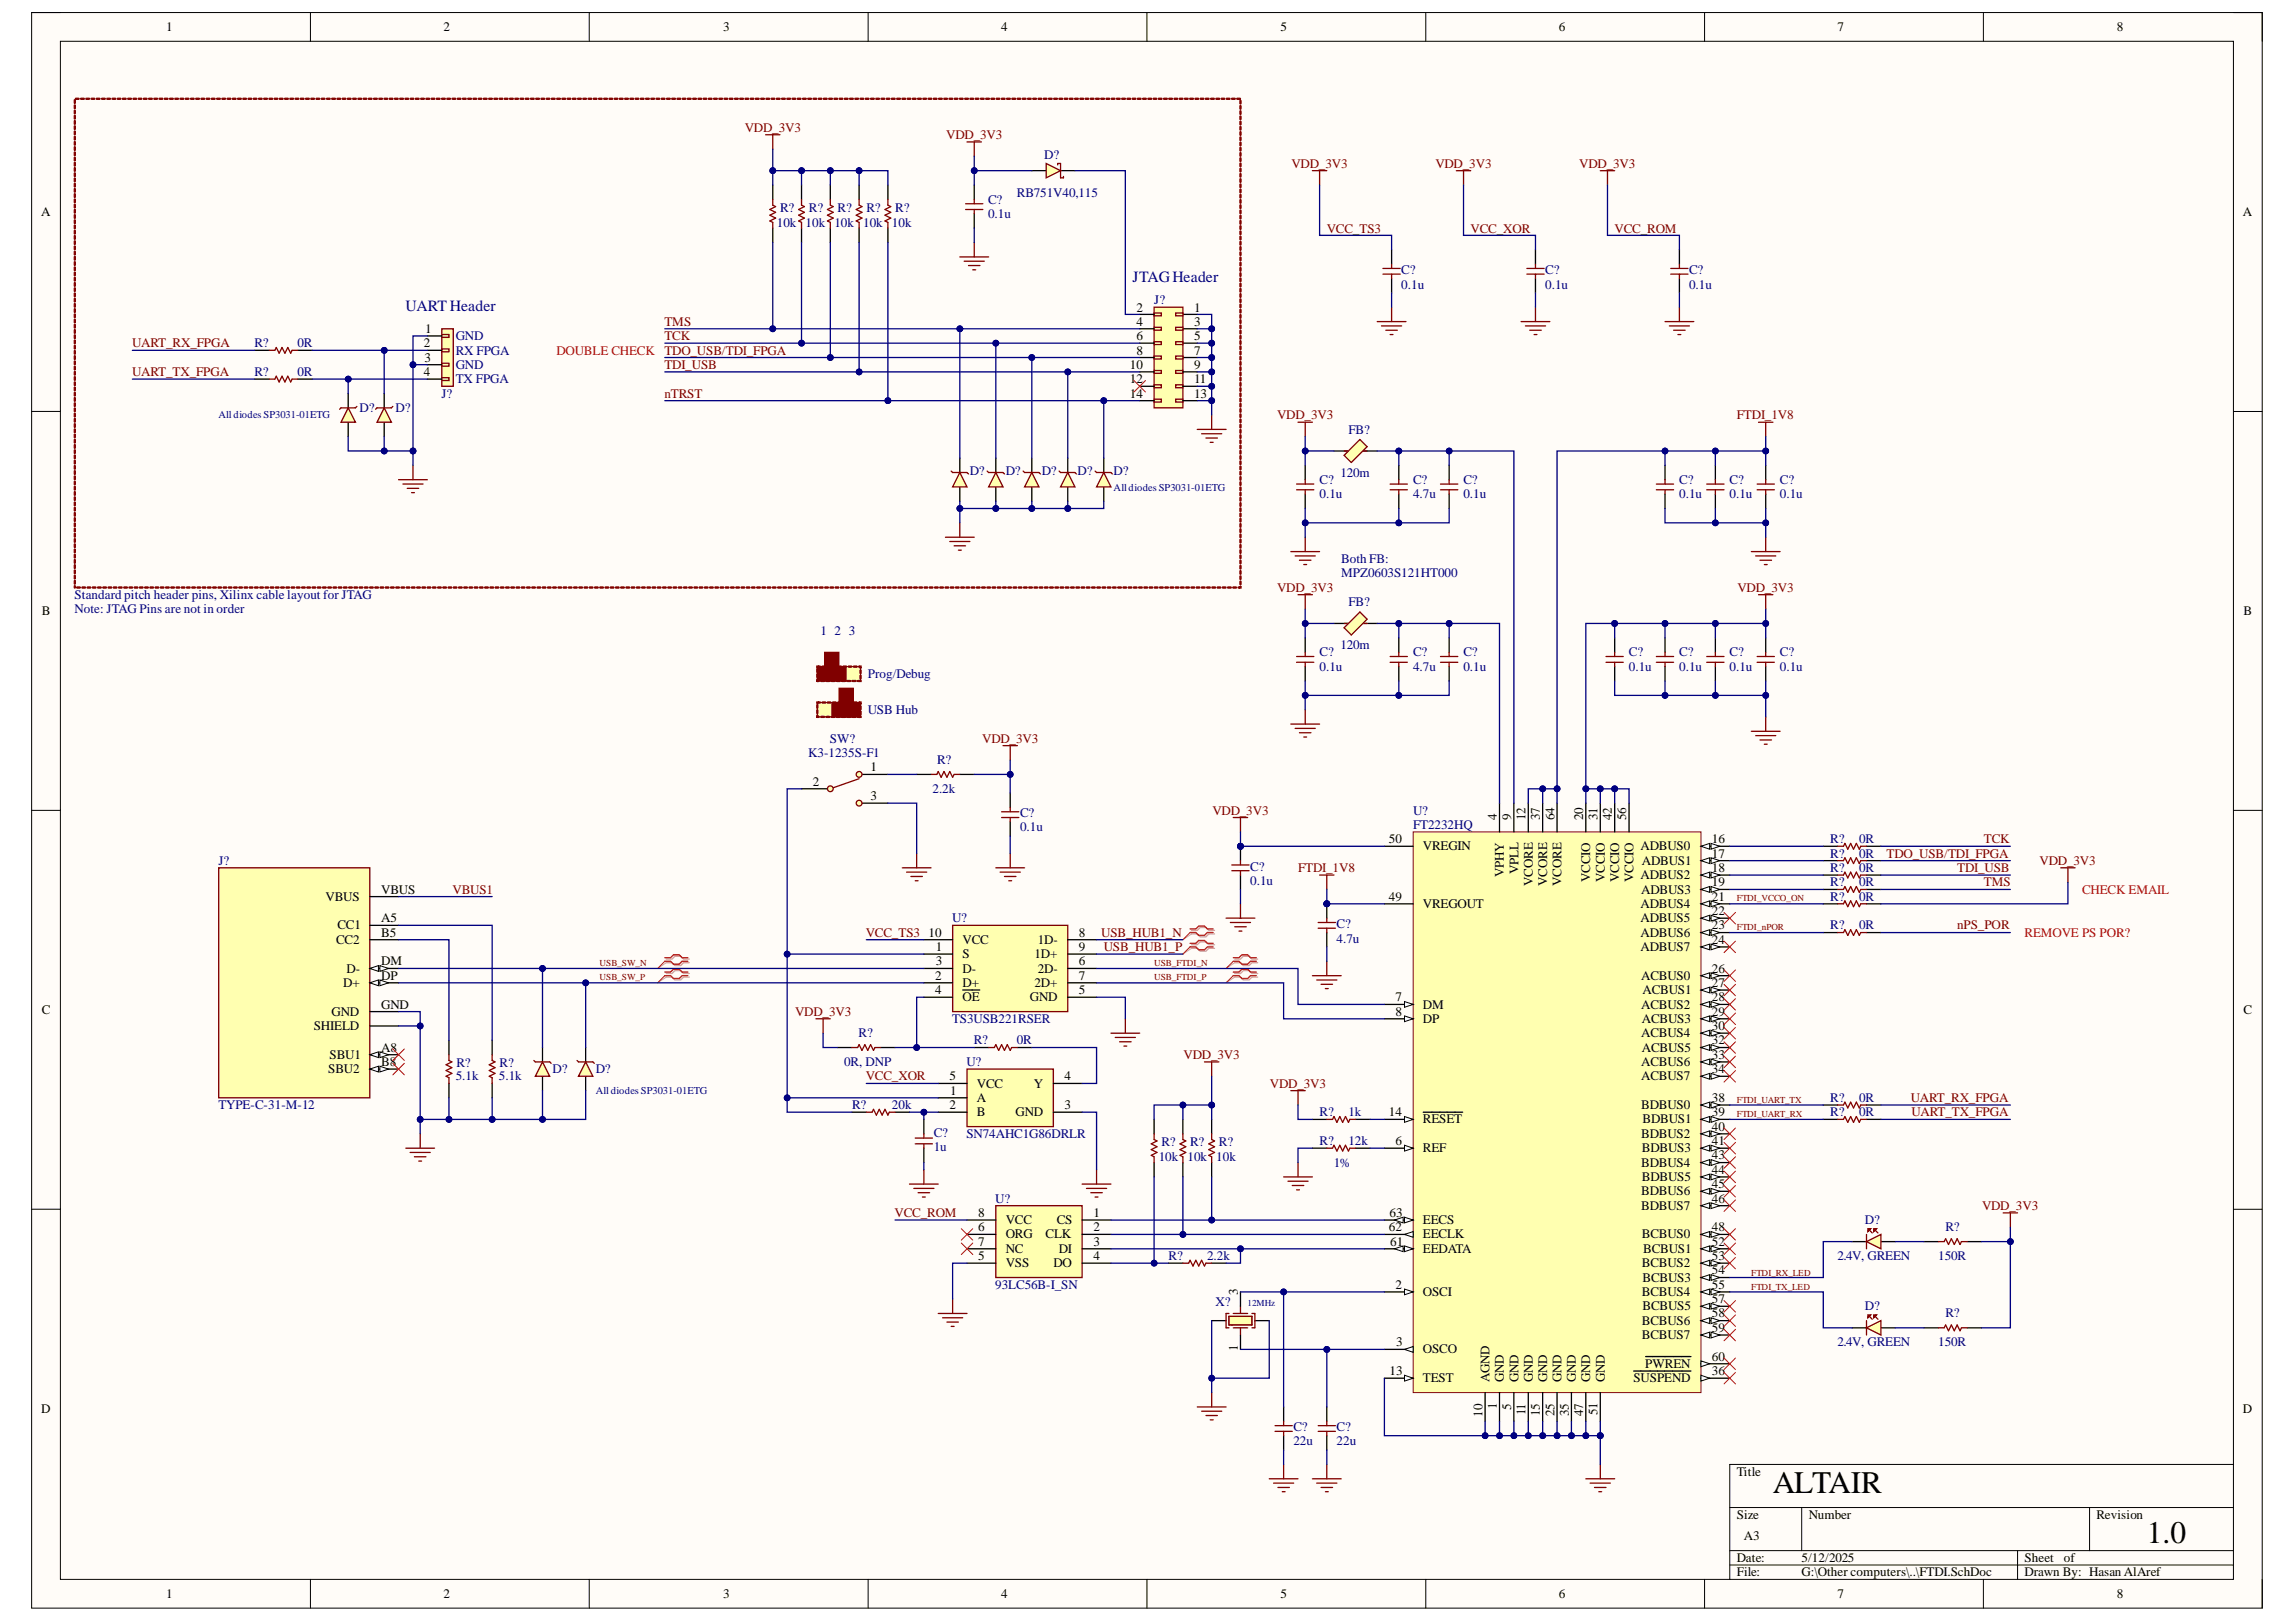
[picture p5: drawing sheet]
<svg xmlns="http://www.w3.org/2000/svg" width="297mm" height="210mm" viewBox="0 0 297 210" stroke-linecap="round" stroke-linejoin="round" font-family="sans-serif">
<defs><g id="words">
<g font-size="4.1">
<text x="229.3" y="193.2">ALTAIR</text>
<text x="277.7" y="199.7">1.0</text>
</g>
<g font-size="2" fill="#000080">
<text x="52.5" y="40.2">UART Header</text>
<text x="146.5" y="36.5">JTAGHeader</text>
</g>
<g font-size="1.7">
<text x="21.5" y="4.1">1</text>
<text x="57.4" y="4.1">2</text>
<text x="93.6" y="4.1">3</text>
<text x="129.5" y="4.1">4</text>
<text x="165.6" y="4.1">5</text>
<text x="201.7" y="4.1">6</text>
<text x="237.7" y="4.1">7</text>
<text x="273.8" y="4.1">8</text>
<text x="5.3" y="28">A</text>
<text x="290.2" y="28">A</text>
<text x="147" y="40.3">2</text>
<text x="154.5" y="40.3">1</text>
<text x="54.8" y="45">2</text>
<text x="54.9" y="46.8">3</text>
<text x="55" y="43.1">1</text>
<text x="146.2" y="47.8">10</text>
<text x="147" y="42.2">4</text>
<text x="147" y="44">6</text>
<text x="147" y="45.9">8</text>
<text x="154.5" y="42.2">3</text>
<text x="154.5" y="44">5</text>
<text x="154.5" y="45.9">7</text>
<text x="154.5" y="47.8">9</text>
<text x="54.8" y="48.7">4</text>
<text x="146.2" y="51.5">14</text>
<text x="146.2" y="49.6">12</text>
<text x="154.5" y="51.5">13</text>
<text x="154.5" y="49.6">11</text>
<text x="5.4" y="79.6">B</text>
<text x="290.3" y="79.6">B</text>
<text x="105.2" y="101.7">2</text>
<text x="112.6" y="99.8">1</text>
<text x="112.6" y="103.5">3</text>
<text x="193.6" y="106.2" transform="rotate(-90 193.6 106.2)">4</text>
<text x="195.5" y="106.2" transform="rotate(-90 195.5 106.2)">9</text>
<text x="197.4" y="106.2" transform="rotate(-90 197.4 106.2)">12</text>
<text x="199.2" y="106.2" transform="rotate(-90 199.2 106.2)">37</text>
<text x="201.1" y="106.2" transform="rotate(-90 201.1 106.2)">64</text>
<text x="204.8" y="106.2" transform="rotate(-90 204.8 106.2)">20</text>
<text x="206.7" y="106.2" transform="rotate(-90 206.7 106.2)">31</text>
<text x="208.5" y="106.2" transform="rotate(-90 208.5 106.2)">42</text>
<text x="210.4" y="106.2" transform="rotate(-90 210.4 106.2)">56</text>
<text x="179.7" y="109.1">50</text>
<text x="184.1" y="110.1">VREGIN</text>
<text x="194.6" y="113.5" transform="rotate(-90 194.6 113.5)">VPHY</text>
<text x="196.4" y="113.1" transform="rotate(-90 196.4 113.1)">VPLL</text>
<text x="212.3" y="110.1">ADBUS0</text>
<text x="212.3" y="113.8">ADBUS2</text>
<text x="212.4" y="111.9">ADBUS1</text>
<text x="221.5" y="109.1">16</text>
<text x="221.5" y="111">17</text>
<text x="221.5" y="112.8">18</text>
<text x="42.1" y="116.6">VBUS</text>
<text x="49.3" y="119.4">A5</text>
<text x="49.3" y="115.6">VBUS</text>
<text x="179.7" y="116.6">49</text>
<text x="184.1" y="117.5">VREGOUT</text>
<text x="198.3" y="114.6" transform="rotate(-90 198.3 114.6)">VCORE</text>
<text x="200.2" y="114.6" transform="rotate(-90 200.2 114.6)">VCORE</text>
<text x="202" y="114.6" transform="rotate(-90 202 114.6)">VCORE</text>
<text x="205.7" y="114.1" transform="rotate(-90 205.7 114.1)">VCCIO</text>
<text x="207.6" y="114.1" transform="rotate(-90 207.6 114.1)">VCCIO</text>
<text x="209.5" y="114.1" transform="rotate(-90 209.5 114.1)">VCCIO</text>
<text x="211.3" y="114.1" transform="rotate(-90 211.3 114.1)">VCCIO</text>
<text x="212.3" y="117.5">ADBUS4</text>
<text x="212.3" y="119.4">ADBUS5</text>
<text x="212.3" y="115.6">ADBUS3</text>
<text x="221.5" y="114.7">19</text>
<text x="221.5" y="116.6">21</text>
<text x="221.5" y="118.4">22</text>
<text x="43.5" y="122.1">CC2</text>
<text x="43.7" y="120.3">CC1</text>
<text x="44.8" y="125.9">D-</text>
<text x="49.3" y="121.2">B5</text>
<text x="49.3" y="124.9">DM</text>
<text x="120.1" y="121.2">10</text>
<text x="121.1" y="123.1">1</text>
<text x="121.1" y="124.9">3</text>
<text x="124.5" y="124">S</text>
<text x="124.5" y="125.9">D-</text>
<text x="124.5" y="122.1">VCC</text>
<text x="133.8" y="124">1D+</text>
<text x="134.3" y="125.9">2D-</text>
<text x="134.3" y="122.1">1D-</text>
<text x="139.6" y="124.9">6</text>
<text x="139.6" y="121.2">8</text>
<text x="139.6" y="123.1">9</text>
<text x="212.3" y="121.2">ADBUS6</text>
<text x="212.3" y="123.1">ADBUS7</text>
<text x="221.5" y="120.3">23</text>
<text x="221.5" y="122.1">24</text>
<text x="221.5" y="125.9">26</text>
<text x="5.4" y="131.2">C</text>
<text x="42.9" y="131.4">GND</text>
<text x="44.4" y="127.7">D+</text>
<text x="49.3" y="130.5">GND</text>
<text x="49.3" y="126.8">DP</text>
<text x="121" y="126.8">2</text>
<text x="121" y="128.7">4</text>
<text x="124.5" y="127.7">D+</text>
<text x="124.5" y="129.6">OE</text>
<text x="133.2" y="129.6">GND</text>
<text x="133.8" y="127.7">2D+</text>
<text x="139.6" y="128.7">5</text>
<text x="139.6" y="126.8">7</text>
<text x="180.5" y="129.6">7</text>
<text x="180.5" y="131.4">8</text>
<text x="184.1" y="130.5">DM</text>
<text x="212.3" y="126.8">ACBUS0</text>
<text x="212.3" y="130.5">ACBUS2</text>
<text x="212.5" y="128.7">ACBUS1</text>
<text x="221.5" y="127.7">27</text>
<text x="221.5" y="129.6">28</text>
<text x="221.5" y="131.4">29</text>
<text x="290.3" y="131.2">C</text>
<text x="40.6" y="133.3">SHIELD</text>
<text x="42.6" y="137">SBU1</text>
<text x="49.3" y="137.9">B8</text>
<text x="49.3" y="136.1">A8</text>
<text x="184.1" y="132.4">DP</text>
<text x="212.3" y="134.2">ACBUS4</text>
<text x="212.3" y="137.9">ACBUS6</text>
<text x="212.4" y="132.4">ACBUS3</text>
<text x="212.4" y="136.1">ACBUS5</text>
<text x="221.5" y="133.3">30</text>
<text x="221.5" y="135.2">32</text>
<text x="221.5" y="137">33</text>
<text x="42.5" y="138.9">SBU2</text>
<text x="122.8" y="143.5">2</text>
<text x="122.8" y="139.8">5</text>
<text x="122.9" y="141.7">1</text>
<text x="126.4" y="142.6">A</text>
<text x="126.4" y="140.7">VCC</text>
<text x="133.7" y="140.7">Y</text>
<text x="137.7" y="143.5">3</text>
<text x="137.7" y="139.8">4</text>
<text x="212.3" y="139.8">ACBUS7</text>
<text x="212.3" y="143.5">BDBUS0</text>
<text x="221.5" y="138.9">34</text>
<text x="221.5" y="142.6">38</text>
<text x="126.4" y="144.5">B</text>
<text x="131.4" y="144.5">GND</text>
<text x="179.7" y="144.5">14</text>
<text x="180.5" y="148.2">6</text>
<text x="184.1" y="149.1">REF</text>
<text x="184.1" y="145.4">RESET</text>
<text x="212.3" y="147.2">BDBUS2</text>
<text x="212.4" y="149.1">BDBUS3</text>
<text x="212.5" y="145.4">BDBUS1</text>
<text x="221.5" y="144.5">39</text>
<text x="221.5" y="146.3">40</text>
<text x="221.5" y="148.2">41</text>
<text x="212.3" y="151">BDBUS4</text>
<text x="212.3" y="154.7">BDBUS6</text>
<text x="212.4" y="152.8">BDBUS5</text>
<text x="221.5" y="150">43</text>
<text x="221.5" y="151.9">44</text>
<text x="221.5" y="153.8">45</text>
<text x="221.5" y="155.6">46</text>
<text x="126.6" y="157.5">8</text>
<text x="126.6" y="161.2">7</text>
<text x="126.6" y="159.3">6</text>
<text x="130.1" y="158.4">VCC</text>
<text x="130.1" y="160.3">ORG</text>
<text x="135.3" y="160.3">CLK</text>
<text x="136.7" y="158.4">CS</text>
<text x="141.4" y="157.5">1</text>
<text x="141.4" y="159.3">2</text>
<text x="141.4" y="161.2">3</text>
<text x="179.7" y="159.3">62</text>
<text x="179.8" y="157.5">63</text>
<text x="179.9" y="161.2">61</text>
<text x="184.1" y="160.3">EECLK</text>
<text x="184.1" y="158.4">EECS</text>
<text x="212.3" y="156.5">BDBUS7</text>
<text x="212.4" y="160.3">BCBUS0</text>
<text x="221.5" y="159.3">48</text>
<text x="221.5" y="161.2">52</text>
<text x="126.6" y="163.1">5</text>
<text x="130.1" y="162.1">NC</text>
<text x="130.1" y="164">VSS</text>
<text x="136.3" y="164">DO</text>
<text x="137" y="162.1">DI</text>
<text x="141.4" y="163.1">4</text>
<text x="160.1" y="167.5" transform="rotate(-90 160.1 167.5)">3</text>
<text x="180.5" y="166.8">2</text>
<text x="184.1" y="167.7">OSCI</text>
<text x="184.1" y="162.1">EEDATA</text>
<text x="212.4" y="164">BCBUS2</text>
<text x="212.4" y="167.7">BCBUS4</text>
<text x="212.5" y="165.8">BCBUS3</text>
<text x="212.6" y="162.1">BCBUS1</text>
<text x="221.5" y="163.1">53</text>
<text x="221.5" y="164.9">54</text>
<text x="221.5" y="166.8">55</text>
<text x="212.4" y="171.4">BCBUS6</text>
<text x="212.4" y="173.3">BCBUS7</text>
<text x="212.5" y="169.6">BCBUS5</text>
<text x="221.5" y="168.6">57</text>
<text x="221.5" y="170.5">58</text>
<text x="221.5" y="172.4">59</text>
<text x="160.1" y="174.9" transform="rotate(-90 160.1 174.9)">1</text>
<text x="179.8" y="177.9">13</text>
<text x="180.6" y="174.2">3</text>
<text x="184.1" y="175.1">OSCO</text>
<text x="184.1" y="178.9">TEST</text>
<text x="192.7" y="178.9" transform="rotate(-90 192.7 178.9)">AGND</text>
<text x="194.6" y="178.9" transform="rotate(-90 194.6 178.9)">GND</text>
<text x="196.4" y="178.9" transform="rotate(-90 196.4 178.9)">GND</text>
<text x="198.3" y="178.9" transform="rotate(-90 198.3 178.9)">GND</text>
<text x="200.2" y="178.9" transform="rotate(-90 200.2 178.9)">GND</text>
<text x="202" y="178.9" transform="rotate(-90 202 178.9)">GND</text>
<text x="203.9" y="178.9" transform="rotate(-90 203.9 178.9)">GND</text>
<text x="205.7" y="178.9" transform="rotate(-90 205.7 178.9)">GND</text>
<text x="207.6" y="178.9" transform="rotate(-90 207.6 178.9)">GND</text>
<text x="211.3" y="178.9">SUSPEND</text>
<text x="212.8" y="177">PWREN</text>
<text x="221.5" y="177.9">36</text>
<text x="221.5" y="176.1">60</text>
<text x="5.3" y="182.8">D</text>
<text x="191.8" y="183.3" transform="rotate(-90 191.8 183.3)">10</text>
<text x="193.6" y="182.3" transform="rotate(-90 193.6 182.3)">1</text>
<text x="195.5" y="182.4" transform="rotate(-90 195.5 182.4)">5</text>
<text x="197.4" y="183.2" transform="rotate(-90 197.4 183.2)">11</text>
<text x="199.2" y="183.3" transform="rotate(-90 199.2 183.3)">15</text>
<text x="201.1" y="183.3" transform="rotate(-90 201.1 183.3)">25</text>
<text x="203" y="183.3" transform="rotate(-90 203 183.3)">35</text>
<text x="204.8" y="183.3" transform="rotate(-90 204.8 183.3)">47</text>
<text x="206.7" y="183.2" transform="rotate(-90 206.7 183.2)">51</text>
<text x="290.2" y="182.8">D</text>
<text x="224.7" y="190.9">Title</text>
<text x="224.7" y="196.5">Size</text>
<text x="234" y="196.5">Number</text>
<text x="271.2" y="196.5">Revision</text>
<text x="224.7" y="202.1">Date:</text>
<text x="224.7" y="204">File:</text>
<text x="225.6" y="199.3">A3</text>
<text x="233.1" y="202.1">5/12/2025</text>
<text x="233.1" y="204">G:\Other computers\..\FTDI.SchDoc</text>
<text x="261.9" y="202.1">Sheet</text>
<text x="261.9" y="204">Drawn By: Hasan AlAref</text>
<text x="267" y="202.1">of</text>
<text x="21.5" y="206.8">1</text>
<text x="57.4" y="206.8">2</text>
<text x="93.6" y="206.8">3</text>
<text x="129.5" y="206.8">4</text>
<text x="165.6" y="206.8">5</text>
<text x="201.7" y="206.8">6</text>
<text x="237.7" y="206.8">7</text>
<text x="273.8" y="206.8">8</text>
</g>
<g font-size="1.7" fill="#800000">
<text x="96.4" y="17.1">VDD_3V3</text>
<text x="122.4" y="18">VDD_3V3</text>
<text x="167.1" y="21.7">VDD_3V3</text>
<text x="185.7" y="21.7">VDD_3V3</text>
<text x="204.3" y="21.7">VDD_3V3</text>
<text x="171.6" y="30.1">VCC_TS3</text>
<text x="190.3" y="30.1">VCC_XOR</text>
<text x="208.9" y="30.1">VCC_ROM</text>
<text x="17.1" y="45">UART_RX_FPGA</text>
<text x="86" y="45.9">TDO_USB/TDI_FPGA</text>
<text x="86" y="42.2">TMS</text>
<text x="86" y="44">TCK</text>
<text x="86" y="47.8">TDI_USB</text>
<text x="17.1" y="48.7">UART_TX_FPGA</text>
<text x="86" y="51.5">nTRST</text>
<text x="165.2" y="54.3">VDD_3V3</text>
<text x="224.7" y="54.3">FTDI_1V8</text>
<text x="165.2" y="76.6">VDD_3V3</text>
<text x="224.8" y="76.6">VDD_3V3</text>
<text x="127.1" y="96.1">VDD_3V3</text>
<text x="156.8" y="105.4">VDD_3V3</text>
<text x="167.9" y="112.8">FTDI_1V8</text>
<text x="244.1" y="111">TDO_USB/TDI_FPGA</text>
<text x="253.2" y="112.8">TDI_USB</text>
<text x="256.7" y="109.1">TCK</text>
<text x="263.9" y="111.9">VDD_3V3</text>
<text x="58.5" y="115.6">VBUS1</text>
<text x="256.7" y="114.7">TMS</text>
<text x="112" y="121.2">VCC_TS3</text>
<text x="142.5" y="121.2">USB_HUB1_N</text>
<text x="142.8" y="123.1">USB_HUB1_P</text>
<text x="253.2" y="120.3">nPS_POR</text>
<text x="102.9" y="131.4">VDD_3V3</text>
<text x="153.1" y="137">VDD_3V3</text>
<text x="112" y="139.8">VCC_XOR</text>
<text x="164.3" y="140.7">VDD_3V3</text>
<text x="247.2" y="142.6">UART_RX_FPGA</text>
<text x="247.3" y="144.5">UART_TX_FPGA</text>
<text x="115.7" y="157.5">VCC_ROM</text>
<text x="256.4" y="156.5">VDD_3V3</text>
</g>
<g font-size="1.7" fill="#000080">
<text x="135.1" y="20.5">D?</text>
<text x="100.5" y="29.3">10k 10k 10k 10k 10k</text>
<text x="100.9" y="27.5">R?</text>
<text x="104.6" y="27.5">R?</text>
<text x="108.4" y="27.5">R?</text>
<text x="112.1" y="27.5">R?</text>
<text x="115.8" y="27.5">R?</text>
<text x="127.8" y="26.4">C?</text>
<text x="127.8" y="28.2">0.1u</text>
<text x="131.5" y="25.4">RB751V40,115</text>
<text x="181.3" y="35.5">C?</text>
<text x="199.9" y="35.5">C?</text>
<text x="218.5" y="35.5">C?</text>
<text x="149.3" y="39.4">J?</text>
<text x="181.3" y="37.4">0.1u</text>
<text x="199.9" y="37.4">0.1u</text>
<text x="218.5" y="37.4">0.1u</text>
<text x="32.9" y="45">R?</text>
<text x="38.5" y="45">0R</text>
<text x="59" y="44">GND</text>
<text x="59" y="47.8">GND</text>
<text x="59" y="45.9">RX FPGA</text>
<text x="32.9" y="48.7">R?</text>
<text x="38.5" y="48.7">0R</text>
<text x="46.5" y="53.3">D?</text>
<text x="51.2" y="53.3">D?</text>
<text x="57.1" y="51.5">J?</text>
<text x="59" y="49.6">TX FPGA</text>
<text x="174.4" y="56.1">FB?</text>
<text x="125.5" y="61.5">D?</text>
<text x="130.1" y="61.5">D?</text>
<text x="134.8" y="61.5">D?</text>
<text x="139.4" y="61.5">D?</text>
<text x="144.1" y="61.5">D?</text>
<text x="170.7" y="62.6">C?</text>
<text x="170.7" y="64.5">0.1u</text>
<text x="173.4" y="61.7">120m</text>
<text x="182.8" y="62.6">C?</text>
<text x="182.8" y="64.5">4.7u</text>
<text x="189.3" y="62.6">C?</text>
<text x="189.3" y="64.5">0.1u</text>
<text x="217.2" y="62.6">C?</text>
<text x="217.2" y="64.5">0.1u</text>
<text x="223.8" y="62.6">C?</text>
<text x="223.8" y="64.5">0.1u</text>
<text x="230.3" y="62.6">C?</text>
<text x="230.3" y="64.5">0.1u</text>
<text x="9.6" y="77.5">Standard pitch header pins, Xilinx cable layout for JTAG</text>
<text x="173.5" y="72.9">Both FB:</text>
<text x="173.5" y="74.7">MPZ0603S121HT000</text>
<text x="9.6" y="79.4">Note: JTAG Pins are not in order</text>
<text x="106.2" y="82.2">1</text>
<text x="107.9" y="82.2">2</text>
<text x="109.8" y="82.2">3</text>
<text x="174.4" y="78.4">FB?</text>
<text x="112.3" y="87.7">Prog/Debug</text>
<text x="170.7" y="84.9">C?</text>
<text x="170.7" y="86.8">0.1u</text>
<text x="173.4" y="84">120m</text>
<text x="182.8" y="84.9">C?</text>
<text x="182.8" y="86.8">4.7u</text>
<text x="189.3" y="84.9">C?</text>
<text x="189.3" y="86.8">0.1u</text>
<text x="210.7" y="84.9">C?</text>
<text x="210.7" y="86.8">0.1u</text>
<text x="217.2" y="84.9">C?</text>
<text x="217.2" y="86.8">0.1u</text>
<text x="223.8" y="84.9">C?</text>
<text x="223.8" y="86.8">0.1u</text>
<text x="230.3" y="84.9">C?</text>
<text x="230.3" y="86.8">0.1u</text>
<text x="112.3" y="92.4">USB Hub</text>
<text x="104.6" y="98">K3-1235S-F1</text>
<text x="107.4" y="96.1">SW?</text>
<text x="121.2" y="98.9">R?</text>
<text x="120.6" y="102.6">2.2k</text>
<text x="132" y="105.7">C?</text>
<text x="132" y="107.6">0.1u</text>
<text x="182.8" y="105.4">U?</text>
<text x="182.8" y="107.3">FT2232HQ</text>
<text x="28.3" y="111.9">J?</text>
<text x="161.8" y="112.7">C?</text>
<text x="236.8" y="109.1">R?</text>
<text x="236.8" y="111">R?</text>
<text x="236.8" y="112.8">R?</text>
<text x="240.5" y="109.1">0R</text>
<text x="240.5" y="111">0R</text>
<text x="240.5" y="112.8">0R</text>
<text x="123.2" y="119.4">U?</text>
<text x="161.8" y="114.5">0.1u</text>
<text x="236.8" y="114.7">R?</text>
<text x="236.8" y="116.6">R?</text>
<text x="240.5" y="114.7">0R</text>
<text x="240.5" y="116.6">0R</text>
<text x="172.9" y="120.1">C?</text>
<text x="172.9" y="122">4.7u</text>
<text x="236.8" y="120.3">R?</text>
<text x="240.5" y="120.3">0R</text>
<text x="109.2" y="137.9">0R, DNP</text>
<text x="111.1" y="134.2">R?</text>
<text x="123.2" y="132.4">TS3USB221RSER</text>
<text x="125" y="137.9">U?</text>
<text x="126" y="135.2">R?</text>
<text x="131.5" y="135.2">0R</text>
<text x="28.3" y="143.5">TYPE-C-31-M-12</text>
<text x="59" y="139.8">5.1k</text>
<text x="59" y="138.1">R?</text>
<text x="64.5" y="139.8">5.1k</text>
<text x="64.6" y="138.1">R?</text>
<text x="71.5" y="138.9">D?</text>
<text x="77.1" y="138.9">D?</text>
<text x="110.2" y="143.5">R?</text>
<text x="115.4" y="143.5">20k</text>
<text x="236.8" y="142.6">R?</text>
<text x="240.5" y="142.6">0R</text>
<text x="120.8" y="147.1">C?</text>
<text x="120.8" y="148.9">1u</text>
<text x="125" y="147.2">SN74AHC1G86DRLR</text>
<text x="150.2" y="148.3">R?</text>
<text x="154" y="148.3">R?</text>
<text x="157.7" y="148.3">R?</text>
<text x="170.7" y="148.2">R?</text>
<text x="170.7" y="144.5">R?</text>
<text x="174.4" y="148.2">12k</text>
<text x="174.4" y="144.5">1k</text>
<text x="236.8" y="144.5">R?</text>
<text x="240.5" y="144.5">0R</text>
<text x="128.8" y="155.6">U?</text>
<text x="149.9" y="150.2">10k 10k 10k</text>
<text x="172.6" y="151">1%</text>
<text x="241.3" y="158.4">D?</text>
<text x="251.7" y="159.3">R?</text>
<text x="128.8" y="166.8">93LC56B-I_SN</text>
<text x="151.2" y="163.1">R?</text>
<text x="156.2" y="163.1">2.2k</text>
<text x="237.7" y="163.1">2.4V, GREEN</text>
<text x="250.7" y="163.1">150R</text>
<text x="157.3" y="169.1">X?</text>
<text x="241.3" y="169.6">D?</text>
<text x="251.7" y="170.5">R?</text>
<text x="237.7" y="174.2">2.4V, GREEN</text>
<text x="250.7" y="174.2">150R</text>
<text x="167.3" y="185.2">C?</text>
<text x="172.9" y="185.2">C?</text>
<text x="167.3" y="187.1">22u</text>
<text x="172.9" y="187.1">22u</text>
</g>
<g font-size="1.7" fill="#f00">
<text x="72" y="45.9">DOUBLE CHECK</text>
<text x="269.4" y="115.6">CHECK EMAIL</text>
<text x="261.9" y="121.2">REMOVE PS POR?</text>
</g>
<g font-size="1.4" fill="#000080">
<text x="28.3" y="54.1">Alldiodes SP3031-01ETG</text>
<text x="144.1" y="63.5">Alldiodes SP3031-01ETG</text>
<text x="77.1" y="141.6">Alldiodes SP3031-01ETG</text>
</g>
<g font-size="1.2" fill="#800000">
<text x="224.7" y="116.6">FTDI_VCCO_ON</text>
<text x="77.6" y="125">USB_SW_N</text>
<text x="149.3" y="125">USB_FTDI_N</text>
<text x="224.7" y="120.4">FTDI_nPOR</text>
<text x="77.6" y="126.9">USB_SW_P</text>
<text x="149.3" y="126.9">USB_FTDI_P</text>
<text x="224.7" y="142.7">FTDI_UART_TX</text>
<text x="224.7" y="144.5">FTDI_UART_RX</text>
<text x="226.6" y="165.1">FTDI_RX_LED</text>
<text x="226.6" y="166.9">FTDI_TX_LED</text>
</g>
<text font-size="1.2" fill="#000080" x="161.4" y="169">12MHz</text>
</g></defs>
<path d="M4.1 1.6h288.6v206.5h-288.6z" fill-rule="evenodd" fill="#fffcf8"/>
<path d="M4.1 1.6h288.6v206.5h-288.6z" fill="none" stroke="#000" stroke-width=".13"/>
<path d="M7.8 5.3h281.1v199.1h-281.1z" fill-rule="evenodd" fill="#fffcf8"/>
<g fill="none" stroke="#000" stroke-width=".13">
<path d="M4.1 1.6h3.7M7.8 5.3h281.1v199.1h-281.1zM40.2 1.6v3.7M76.2 1.6v3.7M112.3 1.6v3.7M148.4 1.6v3.7M184.5 1.6v3.7M220.5 1.6v3.7M256.6 1.6v3.7M288.9 1.6h3.8v3.7M4.1 53.2h3.7M288.9 53.3h3.8"/>
<path d="M4.1 104.9h3.7M288.9 104.9h3.8M4.1 156.5h3.7M288.9 156.5h3.8M223.8 195.1h65.1M233.1 195.1v5.6M270.3 195.1v5.6M288.9 189.5h-65.1v14.9M40.2 204.4v3.7M76.2 204.4v3.7M112.3 204.4v3.7M148.4 204.4v3.7"/>
<path d="M184.5 204.4v3.7M220.5 204.4v3.7M223.8 200.7h65.1M223.8 202.5h65.1M256.6 204.4v3.7M261 200.7v3.7M292.7 204.4v3.7"/>
</g>
<path d="M123.2 119.7h14.9v11.2h-14.9z" fill-rule="evenodd" fill="#ffffb0"/>
<path d="M123.2 119.7h14.9v11.2h-14.9z" fill="none" stroke="#800000" stroke-width=".17"/>
<path d="M119.5 123.5h3.7M119.5 127.2h3.7M119.5 125.3h3.7M119.5 129.1h3.7M119.5 121.6h3.7M124.5 128.1h2.2M138.1 123.5h3.8M138.1 127.2h3.8M138.1 125.3h3.8M138.1 129.1h3.8M138.1 121.6h3.8" fill="none" stroke="#000" stroke-width=".17"/>
<path d="M28.3 112.3h19.5v29.8h-19.5z" fill-rule="evenodd" fill="#ffffb0"/>
<path d="M28.3 112.3h19.5v29.8h-19.5z" fill="none" stroke="#800000" stroke-width=".17"/>
<path d="M47.8 119.7h3.8M47.8 116h3.8M47.8 132.8h3.8M47.8 130.9h3.8M47.8 121.6h3.8M47.8 125.3h3.8" fill="none" stroke="#000" stroke-width=".17"/>
<path d="M47.8 125.3l1.2-.3v.7z" fill="#f8fcff"/>
<path d="M47.8 125.3l1.2-.3v.7z" fill="none" stroke="#000" stroke-width=".13"/>
<path d="M49.1 125l1.2 .3-1.2 .4z" fill="#f8fcff"/>
<path d="M49.1 125l1.2 .3-1.2 .4z" fill="none" stroke="#000" stroke-width=".13"/>
<path d="M47.8 127.2h3.8" fill="none" stroke="#000" stroke-width=".17"/>
<path d="M47.8 127.2l1.2-.4v.8z" fill="#f8fcff"/>
<path d="M47.8 127.2l1.2-.4v.8z" fill="none" stroke="#000" stroke-width=".13"/>
<path d="M49.1 126.8l1.2 .4-1.2 .4z" fill="#f8fcff"/>
<path d="M49.1 126.8l1.2 .4-1.2 .4z" fill="none" stroke="#000" stroke-width=".13"/>
<path d="M47.8 138.4h3.8" fill="none" stroke="#000" stroke-width=".17"/>
<path d="M47.8 138.4l1.2-.4v.7z" fill="#f8fcff"/>
<path d="M47.8 138.4l1.2-.4v.7z" fill="none" stroke="#000" stroke-width=".13"/>
<path d="M49.1 138l1.2 .4-1.2 .3z" fill="#f8fcff"/>
<path d="M49.1 138l1.2 .4-1.2 .3z" fill="none" stroke="#000" stroke-width=".13"/>
<path d="M47.8 136.5h3.8" fill="none" stroke="#000" stroke-width=".17"/>
<path d="M47.8 136.5l1.2-.4v.8z" fill="#f8fcff"/>
<path d="M47.8 136.5l1.2-.4v.8z" fill="none" stroke="#000" stroke-width=".13"/>
<path d="M49.1 136.1l1.2 .4-1.2 .4z" fill="#f8fcff"/>
<path d="M49.1 136.1l1.2 .4-1.2 .4z" fill="none" stroke="#000" stroke-width=".13"/>
<path d="M182.8 107.7h37.3v72.5h-37.3z" fill-rule="evenodd" fill="#ffffb0"/>
<path d="M182.8 107.7h37.3v72.5h-37.3z" fill="none" stroke="#800000" stroke-width=".13"/>
<path d="M179.1 167.2h3.7M194 180.2v3.7" fill="none" stroke="#000" stroke-width=".17"/>
<path d="M181.7 166.8l1.1 .4-1.1 .4z" fill="#f8fcff"/>
<path d="M181.7 166.8l1.1 .4-1.1 .4z" fill="none" stroke="#000" stroke-width=".13"/>
<path d="M179.1 174.6h3.7" fill="none" stroke="#000" stroke-width=".17"/>
<path d="M181.7 174.6l1.1-.3v.7z" fill="#f8fcff"/>
<path d="M181.7 174.6l1.1-.3v.7z" fill="none" stroke="#000" stroke-width=".13"/>
<path d="M194 103.9v3.8M179.1 148.6h3.7M195.9 180.2v3.7" fill="none" stroke="#000" stroke-width=".17"/>
<path d="M181.7 148.2l1.1 .4-1.1 .4z" fill="#f8fcff"/>
<path d="M181.7 148.2l1.1 .4-1.1 .4z" fill="none" stroke="#000" stroke-width=".13"/>
<path d="M179.1 130h3.7" fill="none" stroke="#000" stroke-width=".17"/>
<path d="M181.7 129.6l1.1 .4-1.1 .4z" fill="#f8fcff"/>
<path d="M181.7 129.6l1.1 .4-1.1 .4z" fill="none" stroke="#000" stroke-width=".13"/>
<path d="M179.1 131.8h3.7" fill="none" stroke="#000" stroke-width=".17"/>
<path d="M181.7 131.5l1.1 .3-1.1 .4z" fill="#f8fcff"/>
<path d="M181.7 131.5l1.1 .3-1.1 .4z" fill="none" stroke="#000" stroke-width=".13"/>
<path d="M195.9 103.9v3.8M197.7 103.9v3.8M179.1 178.4h3.7M192.1 180.2v3.7M197.7 180.2v3.7" fill="none" stroke="#000" stroke-width=".17"/>
<path d="M181.7 178l1.1 .4-1.1 .3z" fill="#f8fcff"/>
<path d="M181.7 178l1.1 .4-1.1 .3z" fill="none" stroke="#000" stroke-width=".13"/>
<path d="M179.1 144.9h3.7" fill="none" stroke="#000" stroke-width=".17"/>
<path d="M181.7 144.5l1.1 .4-1.1 .3z" fill="#f8fcff"/>
<path d="M181.7 144.5l1.1 .4-1.1 .3z" fill="none" stroke="#000" stroke-width=".13"/>
<path d="M220.1 109.5h3.7M184.1 143.9h5.1M199.6 180.2v3.7" fill="none" stroke="#000" stroke-width=".17"/>
<path d="M220.1 109.5l1.1-.4v.8z" fill="#f8fcff"/>
<path d="M220.1 109.5l1.1-.4v.8z" fill="none" stroke="#000" stroke-width=".13"/>
<path d="M221.4 109.1l1.1 .4-1.1 .4z" fill="#f8fcff"/>
<path d="M221.4 109.1l1.1 .4-1.1 .4z" fill="none" stroke="#000" stroke-width=".13"/>
<path d="M220.1 111.4h3.7" fill="none" stroke="#000" stroke-width=".17"/>
<path d="M220.1 111.4l1.1-.4v.8z" fill="#f8fcff"/>
<path d="M220.1 111.4l1.1-.4v.8z" fill="none" stroke="#000" stroke-width=".13"/>
<path d="M221.4 111l1.1 .4-1.1 .4z" fill="#f8fcff"/>
<path d="M221.4 111l1.1 .4-1.1 .4z" fill="none" stroke="#000" stroke-width=".13"/>
<path d="M220.1 113.2h3.7" fill="none" stroke="#000" stroke-width=".17"/>
<path d="M220.1 113.2l1.1-.3v.7z" fill="#f8fcff"/>
<path d="M220.1 113.2l1.1-.3v.7z" fill="none" stroke="#000" stroke-width=".13"/>
<path d="M221.4 112.9l1.1 .3-1.1 .4z" fill="#f8fcff"/>
<path d="M221.4 112.9l1.1 .3-1.1 .4z" fill="none" stroke="#000" stroke-width=".13"/>
<path d="M220.1 115.1h3.7" fill="none" stroke="#000" stroke-width=".17"/>
<path d="M220.1 115.1l1.1-.4v.8z" fill="#f8fcff"/>
<path d="M220.1 115.1l1.1-.4v.8z" fill="none" stroke="#000" stroke-width=".13"/>
<path d="M221.4 114.7l1.1 .4-1.1 .4z" fill="#f8fcff"/>
<path d="M221.4 114.7l1.1 .4-1.1 .4z" fill="none" stroke="#000" stroke-width=".13"/>
<path d="M205.2 103.9v3.8M220.1 117h3.7" fill="none" stroke="#000" stroke-width=".17"/>
<path d="M220.1 117l1.1-.4v.7z" fill="#f8fcff"/>
<path d="M220.1 117l1.1-.4v.7z" fill="none" stroke="#000" stroke-width=".13"/>
<path d="M221.4 116.6l1.1 .4-1.1 .3z" fill="#f8fcff"/>
<path d="M221.4 116.6l1.1 .4-1.1 .3z" fill="none" stroke="#000" stroke-width=".13"/>
<path d="M220.1 118.8h3.7" fill="none" stroke="#000" stroke-width=".17"/>
<path d="M220.1 118.8l1.1-.4v.8z" fill="#f8fcff"/>
<path d="M220.1 118.8l1.1-.4v.8z" fill="none" stroke="#000" stroke-width=".13"/>
<path d="M221.4 118.4l1.1 .4-1.1 .4z" fill="#f8fcff"/>
<path d="M221.4 118.4l1.1 .4-1.1 .4z" fill="none" stroke="#000" stroke-width=".13"/>
<path d="M220.1 120.7h3.7" fill="none" stroke="#000" stroke-width=".17"/>
<path d="M220.1 120.7l1.1-.4v.8z" fill="#f8fcff"/>
<path d="M220.1 120.7l1.1-.4v.8z" fill="none" stroke="#000" stroke-width=".13"/>
<path d="M221.4 120.3l1.1 .4-1.1 .4z" fill="#f8fcff"/>
<path d="M221.4 120.3l1.1 .4-1.1 .4z" fill="none" stroke="#000" stroke-width=".13"/>
<path d="M220.1 122.5h3.7" fill="none" stroke="#000" stroke-width=".17"/>
<path d="M220.1 122.5l1.1-.3v.7z" fill="#f8fcff"/>
<path d="M220.1 122.5l1.1-.3v.7z" fill="none" stroke="#000" stroke-width=".13"/>
<path d="M221.4 122.2l1.1 .3-1.1 .4z" fill="#f8fcff"/>
<path d="M221.4 122.2l1.1 .3-1.1 .4z" fill="none" stroke="#000" stroke-width=".13"/>
<path d="M220.1 126.3h3.7M201.4 180.2v3.7" fill="none" stroke="#000" stroke-width=".17"/>
<path d="M220.1 126.3l1.1-.4v.7z" fill="#f8fcff"/>
<path d="M220.1 126.3l1.1-.4v.7z" fill="none" stroke="#000" stroke-width=".13"/>
<path d="M221.4 125.9l1.1 .4-1.1 .3z" fill="#f8fcff"/>
<path d="M221.4 125.9l1.1 .4-1.1 .3z" fill="none" stroke="#000" stroke-width=".13"/>
<path d="M220.1 128.1h3.7" fill="none" stroke="#000" stroke-width=".17"/>
<path d="M220.1 128.1l1.1-.3v.7z" fill="#f8fcff"/>
<path d="M220.1 128.1l1.1-.3v.7z" fill="none" stroke="#000" stroke-width=".13"/>
<path d="M221.4 127.8l1.1 .3-1.1 .4z" fill="#f8fcff"/>
<path d="M221.4 127.8l1.1 .3-1.1 .4z" fill="none" stroke="#000" stroke-width=".13"/>
<path d="M220.1 130h3.7" fill="none" stroke="#000" stroke-width=".17"/>
<path d="M220.1 130l1.1-.4v.8z" fill="#f8fcff"/>
<path d="M220.1 130l1.1-.4v.8z" fill="none" stroke="#000" stroke-width=".13"/>
<path d="M221.4 129.6l1.1 .4-1.1 .4z" fill="#f8fcff"/>
<path d="M221.4 129.6l1.1 .4-1.1 .4z" fill="none" stroke="#000" stroke-width=".13"/>
<path d="M220.1 131.8h3.7" fill="none" stroke="#000" stroke-width=".17"/>
<path d="M220.1 131.8l1.1-.3v.7z" fill="#f8fcff"/>
<path d="M220.1 131.8l1.1-.3v.7z" fill="none" stroke="#000" stroke-width=".13"/>
<path d="M221.4 131.5l1.1 .3-1.1 .4z" fill="#f8fcff"/>
<path d="M221.4 131.5l1.1 .3-1.1 .4z" fill="none" stroke="#000" stroke-width=".13"/>
<path d="M220.1 133.7h3.7" fill="none" stroke="#000" stroke-width=".17"/>
<path d="M220.1 133.7l1.1-.4v.8z" fill="#f8fcff"/>
<path d="M220.1 133.7l1.1-.4v.8z" fill="none" stroke="#000" stroke-width=".13"/>
<path d="M221.4 133.3l1.1 .4-1.1 .4z" fill="#f8fcff"/>
<path d="M221.4 133.3l1.1 .4-1.1 .4z" fill="none" stroke="#000" stroke-width=".13"/>
<path d="M207 103.9v3.8M220.1 135.6h3.7" fill="none" stroke="#000" stroke-width=".17"/>
<path d="M220.1 135.6l1.1-.4v.7z" fill="#f8fcff"/>
<path d="M220.1 135.6l1.1-.4v.7z" fill="none" stroke="#000" stroke-width=".13"/>
<path d="M221.4 135.2l1.1 .4-1.1 .3z" fill="#f8fcff"/>
<path d="M221.4 135.2l1.1 .4-1.1 .3z" fill="none" stroke="#000" stroke-width=".13"/>
<path d="M220.1 137.4h3.7" fill="none" stroke="#000" stroke-width=".17"/>
<path d="M220.1 137.4l1.1-.3v.7z" fill="#f8fcff"/>
<path d="M220.1 137.4l1.1-.3v.7z" fill="none" stroke="#000" stroke-width=".13"/>
<path d="M221.4 137.1l1.1 .3-1.1 .4z" fill="#f8fcff"/>
<path d="M221.4 137.1l1.1 .3-1.1 .4z" fill="none" stroke="#000" stroke-width=".13"/>
<path d="M220.1 139.3h3.7" fill="none" stroke="#000" stroke-width=".17"/>
<path d="M220.1 139.3l1.1-.4v.8z" fill="#f8fcff"/>
<path d="M220.1 139.3l1.1-.4v.8z" fill="none" stroke="#000" stroke-width=".13"/>
<path d="M221.4 138.9l1.1 .4-1.1 .4z" fill="#f8fcff"/>
<path d="M221.4 138.9l1.1 .4-1.1 .4z" fill="none" stroke="#000" stroke-width=".13"/>
<path d="M220.1 178.4h3.7M203.3 180.2v3.7" fill="none" stroke="#000" stroke-width=".17"/>
<path d="M220.1 178l1.1 .4-1.1 .3z" fill="#f8fcff"/>
<path d="M220.1 178l1.1 .4-1.1 .3z" fill="none" stroke="#000" stroke-width=".13"/>
<path d="M199.6 103.9v3.8M220.1 143h3.7M211.3 177.4h7.5" fill="none" stroke="#000" stroke-width=".17"/>
<path d="M220.1 143l1.1-.4v.8z" fill="#f8fcff"/>
<path d="M220.1 143l1.1-.4v.8z" fill="none" stroke="#000" stroke-width=".13"/>
<path d="M221.4 142.6l1.1 .4-1.1 .4z" fill="#f8fcff"/>
<path d="M221.4 142.6l1.1 .4-1.1 .4z" fill="none" stroke="#000" stroke-width=".13"/>
<path d="M220.1 144.9h3.7" fill="none" stroke="#000" stroke-width=".17"/>
<path d="M220.1 144.9l1.1-.4v.7z" fill="#f8fcff"/>
<path d="M220.1 144.9l1.1-.4v.7z" fill="none" stroke="#000" stroke-width=".13"/>
<path d="M221.4 144.5l1.1 .4-1.1 .3z" fill="#f8fcff"/>
<path d="M221.4 144.5l1.1 .4-1.1 .3z" fill="none" stroke="#000" stroke-width=".13"/>
<path d="M220.1 146.7h3.7" fill="none" stroke="#000" stroke-width=".17"/>
<path d="M220.1 146.7l1.1-.4v.8z" fill="#f8fcff"/>
<path d="M220.1 146.7l1.1-.4v.8z" fill="none" stroke="#000" stroke-width=".13"/>
<path d="M221.4 146.3l1.1 .4-1.1 .4z" fill="#f8fcff"/>
<path d="M221.4 146.3l1.1 .4-1.1 .4z" fill="none" stroke="#000" stroke-width=".13"/>
<path d="M220.1 148.6h3.7" fill="none" stroke="#000" stroke-width=".17"/>
<path d="M220.1 148.6l1.1-.4v.8z" fill="#f8fcff"/>
<path d="M220.1 148.6l1.1-.4v.8z" fill="none" stroke="#000" stroke-width=".13"/>
<path d="M221.4 148.2l1.1 .4-1.1 .4z" fill="#f8fcff"/>
<path d="M221.4 148.2l1.1 .4-1.1 .4z" fill="none" stroke="#000" stroke-width=".13"/>
<path d="M208.9 103.9v3.8M220.1 150.4h3.7" fill="none" stroke="#000" stroke-width=".17"/>
<path d="M220.1 150.4l1.1-.3v.7z" fill="#f8fcff"/>
<path d="M220.1 150.4l1.1-.3v.7z" fill="none" stroke="#000" stroke-width=".13"/>
<path d="M221.4 150.1l1.1 .3-1.1 .4z" fill="#f8fcff"/>
<path d="M221.4 150.1l1.1 .3-1.1 .4z" fill="none" stroke="#000" stroke-width=".13"/>
<path d="M220.1 152.3h3.7" fill="none" stroke="#000" stroke-width=".17"/>
<path d="M220.1 152.3l1.1-.4v.8z" fill="#f8fcff"/>
<path d="M220.1 152.3l1.1-.4v.8z" fill="none" stroke="#000" stroke-width=".13"/>
<path d="M221.4 151.9l1.1 .4-1.1 .4z" fill="#f8fcff"/>
<path d="M221.4 151.9l1.1 .4-1.1 .4z" fill="none" stroke="#000" stroke-width=".13"/>
<path d="M220.1 154.2h3.7" fill="none" stroke="#000" stroke-width=".17"/>
<path d="M220.1 154.2l1.1-.4v.7z" fill="#f8fcff"/>
<path d="M220.1 154.2l1.1-.4v.7z" fill="none" stroke="#000" stroke-width=".13"/>
<path d="M221.4 153.8l1.1 .4-1.1 .3z" fill="#f8fcff"/>
<path d="M221.4 153.8l1.1 .4-1.1 .3z" fill="none" stroke="#000" stroke-width=".13"/>
<path d="M220.1 156h3.7" fill="none" stroke="#000" stroke-width=".17"/>
<path d="M220.1 156l1.1-.3v.7z" fill="#f8fcff"/>
<path d="M220.1 156l1.1-.3v.7z" fill="none" stroke="#000" stroke-width=".13"/>
<path d="M221.4 155.7l1.1 .3-1.1 .4z" fill="#f8fcff"/>
<path d="M221.4 155.7l1.1 .3-1.1 .4z" fill="none" stroke="#000" stroke-width=".13"/>
<path d="M220.1 159.7h3.7M205.2 180.2v3.7" fill="none" stroke="#000" stroke-width=".17"/>
<path d="M220.1 159.7l1.1-.3v.7z" fill="#f8fcff"/>
<path d="M220.1 159.7l1.1-.3v.7z" fill="none" stroke="#000" stroke-width=".13"/>
<path d="M221.4 159.4l1.1 .3-1.1 .4z" fill="#f8fcff"/>
<path d="M221.4 159.4l1.1 .3-1.1 .4z" fill="none" stroke="#000" stroke-width=".13"/>
<path d="M179.1 117h3.7M179.1 109.5h3.7M220.1 161.6h3.7M207 180.2v3.7" fill="none" stroke="#000" stroke-width=".17"/>
<path d="M220.1 161.6l1.1-.4v.8z" fill="#f8fcff"/>
<path d="M220.1 161.6l1.1-.4v.8z" fill="none" stroke="#000" stroke-width=".13"/>
<path d="M221.4 161.2l1.1 .4-1.1 .4z" fill="#f8fcff"/>
<path d="M221.4 161.2l1.1 .4-1.1 .4z" fill="none" stroke="#000" stroke-width=".13"/>
<path d="M220.1 163.5h3.7" fill="none" stroke="#000" stroke-width=".17"/>
<path d="M220.1 163.5l1.1-.4v.7z" fill="#f8fcff"/>
<path d="M220.1 163.5l1.1-.4v.7z" fill="none" stroke="#000" stroke-width=".13"/>
<path d="M221.4 163.1l1.1 .4-1.1 .3z" fill="#f8fcff"/>
<path d="M221.4 163.1l1.1 .4-1.1 .3z" fill="none" stroke="#000" stroke-width=".13"/>
<path d="M220.1 165.3h3.7" fill="none" stroke="#000" stroke-width=".17"/>
<path d="M220.1 165.3l1.1-.3v.7z" fill="#f8fcff"/>
<path d="M220.1 165.3l1.1-.3v.7z" fill="none" stroke="#000" stroke-width=".13"/>
<path d="M221.4 165l1.1 .3-1.1 .4z" fill="#f8fcff"/>
<path d="M221.4 165l1.1 .3-1.1 .4z" fill="none" stroke="#000" stroke-width=".13"/>
<path d="M210.8 103.9v3.8M220.1 167.2h3.7" fill="none" stroke="#000" stroke-width=".17"/>
<path d="M220.1 167.2l1.1-.4v.8z" fill="#f8fcff"/>
<path d="M220.1 167.2l1.1-.4v.8z" fill="none" stroke="#000" stroke-width=".13"/>
<path d="M221.4 166.8l1.1 .4-1.1 .4z" fill="#f8fcff"/>
<path d="M221.4 166.8l1.1 .4-1.1 .4z" fill="none" stroke="#000" stroke-width=".13"/>
<path d="M220.1 169h3.7" fill="none" stroke="#000" stroke-width=".17"/>
<path d="M220.1 169l1.1-.3v.7z" fill="#f8fcff"/>
<path d="M220.1 169l1.1-.3v.7z" fill="none" stroke="#000" stroke-width=".13"/>
<path d="M221.4 168.7l1.1 .3-1.1 .4z" fill="#f8fcff"/>
<path d="M221.4 168.7l1.1 .3-1.1 .4z" fill="none" stroke="#000" stroke-width=".13"/>
<path d="M220.1 170.9h3.7" fill="none" stroke="#000" stroke-width=".17"/>
<path d="M220.1 170.9l1.1-.4v.8z" fill="#f8fcff"/>
<path d="M220.1 170.9l1.1-.4v.8z" fill="none" stroke="#000" stroke-width=".13"/>
<path d="M221.4 170.5l1.1 .4-1.1 .4z" fill="#f8fcff"/>
<path d="M221.4 170.5l1.1 .4-1.1 .4z" fill="none" stroke="#000" stroke-width=".13"/>
<path d="M220.1 172.8h3.7" fill="none" stroke="#000" stroke-width=".17"/>
<path d="M220.1 172.8l1.1-.4v.7z" fill="#f8fcff"/>
<path d="M220.1 172.8l1.1-.4v.7z" fill="none" stroke="#000" stroke-width=".13"/>
<path d="M221.4 172.4l1.1 .4-1.1 .3z" fill="#f8fcff"/>
<path d="M221.4 172.4l1.1 .4-1.1 .3z" fill="none" stroke="#000" stroke-width=".13"/>
<path d="M220.1 176.5h3.7" fill="none" stroke="#000" stroke-width=".17"/>
<path d="M220.1 176.1l1.1 .4-1.1 .4z" fill="#f8fcff"/>
<path d="M220.1 176.1l1.1 .4-1.1 .4z" fill="none" stroke="#000" stroke-width=".13"/>
<path d="M179.1 159.7h3.7M212.9 175.6h5.9" fill="none" stroke="#000" stroke-width=".17"/>
<path d="M181.7 159.7l1.1-.3v.7z" fill="#f8fcff"/>
<path d="M181.7 159.7l1.1-.3v.7z" fill="none" stroke="#000" stroke-width=".13"/>
<path d="M179.1 161.6h3.7" fill="none" stroke="#000" stroke-width=".17"/>
<path d="M181.7 161.2l1.1 .4-1.1 .4z" fill="#f8fcff"/>
<path d="M181.7 161.2l1.1 .4-1.1 .4z" fill="none" stroke="#000" stroke-width=".13"/>
<path d="M180.4 161.6l1.1-.4v.8z" fill="#f8fcff"/>
<path d="M180.4 161.6l1.1-.4v.8z" fill="none" stroke="#000" stroke-width=".13"/>
<path d="M179.1 157.9h3.7" fill="none" stroke="#000" stroke-width=".17"/>
<path d="M181.7 157.5l1.1 .4-1.1 .4z" fill="#f8fcff"/>
<path d="M181.7 157.5l1.1 .4-1.1 .4z" fill="none" stroke="#000" stroke-width=".13"/>
<path d="M180.4 157.9l1.1-.4v.8z" fill="#f8fcff"/>
<path d="M180.4 157.9l1.1-.4v.8z" fill="none" stroke="#000" stroke-width=".13"/>
<path d="M201.4 103.9v3.8" fill="none" stroke="#000" stroke-width=".17"/>
<path d="M125.1 138.4h11.2v7.4h-11.2z" fill-rule="evenodd" fill="#ffffb0"/>
<path d="M125.1 138.4h11.2v7.4h-11.2z" fill="none" stroke="#800000" stroke-width=".17"/>
<path d="M121.4 142.1h3.7M121.4 143.9h3.7M121.4 140.2h3.7M136.3 143.9h3.7M136.3 140.2h3.7" fill="none" stroke="#000" stroke-width=".17"/>
<path d="M128.8 156h11.2v9.3h-11.2z" fill-rule="evenodd" fill="#ffffb0"/>
<g fill="none" stroke="#800000" stroke-width=".17">
<path d="M169.8 22.1h1.8M170.7 22.1v1.8M178.9 35.5h2.2M178.9 34.7h2.2M180 34.2v.5M180 35.5v.5M180 39.8v1.8M188.4 22.1h1.9M189.3 22.1v1.9M197.5 35.5h2.3M197.5 34.7h2.3M198.6 34.2v.5"/>
<path d="M198.6 35.5v.5M198.6 39.8v1.8M207 22.1h1.9M208 22.1v1.9M216.1 35.5h2.3M216.1 34.7h2.3M217.3 34.2v.5M217.3 35.5v.5M217.3 39.8v1.8M178.2 41.6h3.7M178.7 42.2h2.6M179.3 42.7h1.5"/>
<path d="M179.8 43.3h.4M196.8 41.6h3.7M197.3 42.2h2.7M197.9 42.7h1.5M198.5 43.3h.3M215.4 41.6h3.7M216 42.2h2.6M216.5 42.7h1.5M217.1 43.3h.3M129.8 96.5h1.8M130.7 96.5v1.9M116.7 112.3h3.8"/>
<path d="M117.3 112.9h2.6M117.8 113.4h1.5M118.4 114h.4M118.6 110.4v1.9M155.8 137.4h1.9M156.8 137.4v1.9M112.1 143.9h.7l.2-.3 .4 .7 .4-.7 .3 .7 .4-.7 .4 .7 .2-.4h.7M117.7 153.2h3.7M118.2 153.8h2.6M118.8 154.3h1.5M119.3 154.9h.4M119.5 151.4v1.8"/>
<path d="M128.8 156h11.2v9.3h-11.2zM140 153.2h3.7M140.6 153.8h2.6M141.1 154.3h1.5M141.7 154.9h.4M141.9 151.4v1.8M149.3 146.7v.8l.4 .2-.8 .3 .8 .4-.8 .4 .8 .3-.8 .4 .4 .2v.7M153 146.7v.8l.4 .2-.7 .3 .7 .4-.7 .4 .7 .3-.7 .4 .3 .2v.7M156.8 146.7v.8l.3 .2-.7 .3 .7 .4-.7 .4 .7 .3-.7 .4 .4 .2v.7M153 163.5h.8l.2-.4 .3 .7 .4-.7 .4 .7 .4-.7 .3 .7 .2-.3h.8"/>
</g>
<g fill="none" stroke="#000" stroke-width=".17">
<path d="M180 32.3v1.9M180 36v1.9M198.6 32.3v1.9M198.6 36v1.9M217.3 32.3v1.9M217.3 36v1.9M70.2 135.6v1.8M70.2 139.3v1.8M110.2 143.9h1.9M115.8 143.9h1.9M125.1 157.9h3.7M125.1 159.7h3.7"/>
<path d="M140 157.9h3.7M140 159.7h3.7M149.3 144.9v1.8M149.3 150.4v1.9M153 144.9v1.8M153 150.4v1.9M156.8 144.9v1.8M156.8 150.4v1.9M125.1 161.6h3.7M125.1 163.5h3.7M140 161.6h3.7M140 163.5h3.7"/>
<path d="M151.2 163.5h1.8M156.8 163.5h1.8"/>
</g>
<path d="M124.4 159l1.5 1.5M125.9 159l-1.5 1.5M124.4 160.9l1.5 1.4M125.9 160.9l-1.5 1.4" fill="none" stroke="#f00" stroke-width=".13"/>
<path d="M70.2 137.4l.9 1.9h-1.8z" fill="#ffffb0"/>
<path d="M69.1 137.2l.2 .2h1.8l.2 .2M70.2 137.4l.9 1.9h-1.8z" fill="none" stroke="#800000" stroke-width=".17"/>
<path d="M75.8 135.6v1.8M75.8 139.3v1.8" fill="none" stroke="#000" stroke-width=".17"/>
<path d="M75.8 137.4l.9 1.9h-1.9z" fill="#ffffb0"/>
<path d="M159.6 105.8h1.8M160.5 105.8v1.9M74.7 137.2l.1 .2h1.9l.2 .2M75.8 137.4l.9 1.9h-1.9zM52.5 148.6h3.7M53.1 149.1h2.6M53.6 149.7h1.5M54.2 150.3h.3M54.4 146.7v1.9" fill="none" stroke="#800000" stroke-width=".17"/>
<path d="M50.8 135.7l1.5 1.5M50.8 137.6l1.5 1.5M52.3 135.7l-1.5 1.5M52.3 137.6l-1.5 1.5M86 124.4l-.9 .9M86 126.3l-.9 .9M154 120.7l-1 .9M154 122.5l-1 1M159.6 124.4l-1 .9M159.6 126.3l-1 .9" fill="none" stroke="#f00" stroke-width=".13"/>
<path d="M86.2 124.1h.7l.4-.4h.8l.3 .4h.8M86.2 124.6h.7l.4 .4h.8l.3-.4h.8M86.2 126h.7l.4-.4h.8l.3 .4h.8M86.2 126.4h.7l.4 .4h.8l.3-.4h.8M154.2 120.4h.7l.4-.4h.7l.4 .4h.7M154.2 120.9h.7l.4 .3h.7l.4-.3h.7M154.2 122.3h.7l.4-.4h.7l.4 .4h.7M154.2 122.7h.7l.4 .4h.7l.4-.4h.7M159.7 124.1h.8l.4-.4h.7l.4 .4h.7M159.7 124.6h.8l.4 .4h.7l.4-.4h.7M159.7 126h.8l.4-.4h.7l.4 .4h.7M159.7 126.4h.8l.4 .4h.7l.4-.4h.7" fill="none" stroke="#d0a19e" stroke-width=".17"/>
<path d="M86.2 124.6l-1.1 .7M86.2 126.4l-1.1 .8M154.2 120.9l-1.2 .7M154.2 122.7l-1.2 .8M159.7 124.6l-1.1 .7M159.7 126.4l-1.1 .8" fill="none" stroke="#d0a19e" stroke-width=".13"/>
<path d="M86 123.9h.8l.3-.3h.8l.3 .3h.8M86 124.4h.8l.3 .4h.8l.3-.4h.8M86 125.8h.8l.3-.4h.8l.3 .4h.8M86 126.3h.8l.3 .3h.8l.3-.3h.8M154 120.2h.7l.4-.4h.7l.4 .4h.7M154 120.7h.7l.4 .3h.7l.4-.3h.7M154 122.1h.7l.4-.4h.7l.4 .4h.7M154 122.5h.7l.4 .4h.7l.4-.4h.7M159.6 123.9h.7l.4-.3h.7l.4 .3h.7M159.6 124.4h.7l.4 .4h.7l.4-.4h.7M159.6 125.8h.7l.4-.4h.7l.4 .4h.7M159.6 126.3h.7l.4 .3h.7l.4-.3h.7" fill="none" stroke="#f00" stroke-width=".17"/>
<circle cx="160.5" cy="109.5" r=".37" fill="#000080"/>
<circle cx="160.5" cy="109.5" r=".37" fill="none" stroke="#000080" stroke-width=".13"/>
<path d="M160.5 109.5v1.9M160.5 113.2v1.9" fill="none" stroke="#000" stroke-width=".17"/>
<circle cx="160.5" cy="109.5" r=".37" fill="#000080"/>
<circle cx="160.5" cy="109.5" r=".37" fill="none" stroke="#000080" stroke-width=".13"/>
<path d="M158.6 118.8h3.7M159.2 119.4h2.6M159.4 112.7h2.2M159.4 111.9h2.2M159.7 119.9h1.5M160.5 111.4v.5M160.5 112.7v.5M160.5 117v1.8M160.3 120.5h.4" fill="none" stroke="#800000" stroke-width=".17"/>
<circle cx="171.7" cy="117" r=".37" fill="#000080"/>
<circle cx="171.7" cy="117" r=".37" fill="none" stroke="#000080" stroke-width=".13"/>
<path d="M171.6 117v1.8M171.6 120.7v1.8" fill="none" stroke="#000" stroke-width=".17"/>
<circle cx="171.7" cy="117" r=".37" fill="#000080"/>
<circle cx="171.7" cy="117" r=".37" fill="none" stroke="#000080" stroke-width=".13"/>
<g fill="none" stroke="#800000" stroke-width=".17">
<path d="M170.5 119.4h2.3M170.7 113.2h1.9M171.6 113.2v1.9M171.6 118.8v.6M143.7 133.7h3.7M144.3 134.3h2.6M144.8 134.8h1.5M145.4 135.4h.4M145.6 131.8v1.9M169.8 126.3h3.7M170.3 126.8h2.7M170.5 120.1h2.3"/>
<path d="M170.9 127.4h1.5M171.5 127.9h.3M171.6 120.1v.6M171.6 124.4v1.9M166.1 152.3h3.7M166.6 152.9h2.6M167 141.1h1.9M167.2 153.4h1.5M167.7 154h.4M167.9 141.1v1.9M167.9 150.4v1.9M171.6 148.6h.8l.2-.4 .4 .8 .3-.8 .4 .8 .4-.8 .4 .8 .1-.4h.8"/>
<path d="M175.4 144.9h-.8l-.1 .3-.4-.7-.4 .7-.4-.7-.3 .7-.4-.7-.2 .4h-.8M121.4 170h3.7M121.9 170.5h2.6M122.5 171.1h1.5M123.1 171.6h.3M123.2 168.1v1.9M159.6 170h1.8M159.6 171.8h1.8"/>
</g>
<path d="M169.8 148.6h1.8M169.8 144.9h1.8M175.4 148.6h1.8M175.4 144.9h1.8M156.8 170.9h1.8M162.3 170.9h1.9" fill="none" stroke="#000" stroke-width=".17"/>
<path d="M159 170.4h3v1.1h-3z" fill-rule="evenodd" fill="#ffffb0"/>
<path d="M159 170.4h3v1.1h-3z" fill="none" stroke="#800000" stroke-width=".13"/>
<g fill="none" stroke="#800000" stroke-width=".17">
<path d="M173.9 80.7h.6M176.3 80.7h.6M159 170h-.4v1.8h.4M159 170.4h3v1.1h-3zM160.5 169v1M160.5 171.8v1M162 170h.3v1.8h-.3M154.9 182.1h3.7M155.5 182.6h2.6M156 183.2h1.5M156.6 183.7h.4M156.8 180.2v1.9"/>
<path d="M164.2 191.4h3.7M164.8 191.9h2.6M165.3 192.5h1.5M165.9 193h.4M166.1 189.5v1.9M169.8 191.4h3.7M170.3 191.9h2.7M170.9 192.5h1.5M171.5 193h.3M171.6 189.5v1.9"/>
</g>
<path d="M172.6 80.7h1.9M176.3 80.7h1.9M160.5 167.2v1.8M160.5 172.8v1.8" fill="none" stroke="#000" stroke-width=".17"/>
<path d="M173.9 81.2l2-2 1 .9-2.1 2.1z" fill-rule="evenodd" fill="#ffffb0"/>
<path d="M173.9 81.2l2-2 1 .9-2.1 2.1z" fill="none" stroke="#ffffb0" stroke-width=".13"/>
<g fill="none" stroke="#800000" stroke-width=".17">
<path d="M173.9 58.4h.6M176.3 58.4h.6M167.9 77h1.9M168.9 77v1.8M167 93.7h3.7M167.6 94.3h2.6M167.7 85.7h2.3M167.7 85h2.3M168.1 94.8h1.5M168.7 95.4h.3M168.9 84.4v.6M168.9 85.7v.6"/>
<path d="M168.9 91.8v1.9M173.9 81.2l2-2 1 .9-2.1 2.1zM179.8 85.7h2.3M179.8 85h2.3M181 84.4v.6M181 85.7v.6M186.4 85.7h2.2M186.4 85h2.2M187.5 84.4v.6M187.5 85.7v.6"/>
</g>
<path d="M172.6 58.4h1.9M176.3 58.4h1.9M168.9 82.5v1.9M168.9 86.3v1.8M181 82.6v1.8M181 86.3v1.8M187.5 82.6v1.8M187.5 86.3v1.8" fill="none" stroke="#000" stroke-width=".17"/>
<path d="M175.9 56.9l1 .9-2.1 2.1-.9-1z" fill-rule="evenodd" fill="#ffffb0"/>
<path d="M175.9 56.9l1 .9-2.1 2.1-.9-1z" fill="none" stroke="#ffffb0" stroke-width=".13"/>
<g fill="none" stroke="#800000" stroke-width=".17">
<path d="M167.9 54.6h1.9M168.9 54.6v1.9M175.9 56.9l1 .9-2.1 2.1-.9-1zM227.5 54.6h1.9M228.4 54.6v1.9M167 71.4h3.7M167.6 71.9h2.6M167.7 63.4h2.3M167.7 62.6h2.3M168.1 72.5h1.5M168.7 73.1h.3M168.9 62.1v.5"/>
<path d="M168.9 63.4v.5M168.9 69.5v1.9M179.8 63.4h2.3M179.8 62.6h2.3M181 62.1v.5M181 63.4v.5M186.4 63.4h2.2M186.4 62.6h2.2M187.5 62.1v.5M187.5 63.4v.5M214.3 63.4h2.2M214.3 62.6h2.2"/>
<path d="M215.4 62.1v.5M215.4 63.4v.5M220.8 63.4h2.2M220.8 62.6h2.2M221.9 62.1v.5M221.9 63.4v.5M226.6 71.4h3.7M227.1 71.9h2.6M227.3 63.4h2.3M227.3 62.6h2.3M227.5 77h1.9M227.7 72.5h1.5"/>
<path d="M228.3 73.1h.3M228.4 62.1v.5M228.4 63.4v.5M228.4 69.5v1.9M228.4 77v1.8M207.8 85.7h2.2M207.8 85h2.2M208.9 84.4v.6M208.9 85.7v.6M214.3 85.7h2.2M214.3 85h2.2M215.4 84.4v.6"/>
<path d="M215.4 85.7v.6M220.8 85.7h2.2M220.8 85h2.2M221.9 84.4v.6M221.9 85.7v.6M226.6 94.6h3.7M227.1 95.2h2.6M227.3 85.7h2.3M227.3 85h2.3M227.7 95.8h1.5M228.3 96.3h.3M228.4 84.4v.6"/>
<path d="M228.4 85.7v.6M228.4 92.8v1.8M205.2 191.4h3.7M205.7 191.9h2.6M206.3 192.5h1.5M206.8 193h.4M207 189.5v1.9"/>
</g>
<g fill="none" stroke="#000" stroke-width=".17">
<path d="M168.9 60.2v1.9M168.9 63.9v1.9M181 60.2v1.9M181 63.9v1.9M187.5 60.2v1.9M187.5 63.9v1.9M215.4 60.2v1.9M215.4 63.9v1.9M221.9 60.2v1.9M221.9 63.9v1.9M228.4 60.2v1.9M228.4 63.9v1.9"/>
<path d="M208.9 82.6v1.8M208.9 86.3v1.8M215.4 82.6v1.8M215.4 86.3v1.8M221.9 82.6v1.8M221.9 86.3v1.8M228.4 82.6v1.8M228.4 86.3v1.8"/>
</g>
<path d="M223 177.6l1.5 1.5M223 175.7l1.5 1.5M224.5 177.6l-1.5 1.5M224.5 175.7l-1.5 1.5" fill="none" stroke="#f00" stroke-width=".13"/>
<path d="M242.4 159h.4l-.4 .4z" fill="#800000"/>
<path d="M242.4 159h.4l-.4 .4zM242.6 159.2l.4 .4" fill="none" stroke="#800000" stroke-width=".17"/>
<path d="M241.7 159h.3l-.3 .4z" fill="#800000"/>
<path d="M241.7 159h.3l-.3 .4zM241.8 159.2l.4 .4" fill="none" stroke="#800000" stroke-width=".17"/>
<path d="M239.6 160.7h1.9M243.3 160.7h1.9" fill="none" stroke="#000" stroke-width=".17"/>
<path d="M241.5 160.7l1.8-1v1.9z" fill="#ffffb0"/>
<path d="M241.5 159.7v1.9M241.5 160.7l1.8-1v1.9z" fill="none" stroke="#800000" stroke-width=".17"/>
<path d="M242.4 170.2h.4l-.4 .3z" fill="#800000"/>
<path d="M242.4 170.2h.4l-.4 .3zM242.6 170.3l.4 .4" fill="none" stroke="#800000" stroke-width=".17"/>
<path d="M241.7 170.2h.3l-.3 .3z" fill="#800000"/>
<path d="M241.7 170.2h.3l-.3 .3zM241.8 170.3l.4 .4" fill="none" stroke="#800000" stroke-width=".17"/>
<path d="M239.6 171.8h1.9M243.3 171.8h1.9" fill="none" stroke="#000" stroke-width=".17"/>
<path d="M241.5 171.8l1.8-.9v1.9z" fill="#ffffb0"/>
<g fill="none" stroke="#800000" stroke-width=".17">
<path d="M120.5 100.2h.7l.2-.4 .4 .8 .3-.8 .4 .8 .4-.8 .3 .8 .2-.4h.8M128.8 112.3h3.8M129.4 112.9h2.6M129.6 105.8h2.2M129.6 105.1h2.2M129.9 113.4h1.5M130.5 114h.4M130.7 104.5v.6M130.7 105.8v.6M130.7 110.4v1.9M237.7 109.5h.8l.2-.4 .4 .8 .3-.8 .4 .8 .4-.8 .3 .8 .2-.4h.8M237.7 111.4h.8l.2-.4 .4 .8 .3-.8 .4 .8 .4-.8 .3 .8 .2-.4h.8"/>
<path d="M237.7 113.2h.8l.2-.3 .4 .7 .3-.7 .4 .7 .4-.7 .3 .7 .2-.4h.8M237.7 115.1h.8l.2-.4 .4 .8 .3-.8 .4 .8 .4-.8 .3 .8 .2-.4h.8M237.7 143h.8l.2-.4 .4 .8 .3-.8 .4 .8 .4-.8 .3 .8 .2-.4h.8M237.7 144.9h.8l.2-.4 .4 .7 .3-.7 .4 .7 .4-.7 .3 .7 .2-.3h.8M259.2 157h1.8M260.1 157v1.8M241.5 171.8l1.8-.9v1.9zM241.5 170.9v1.9"/>
</g>
<g fill="none" stroke="#000" stroke-width=".17">
<path d="M118.6 100.2h1.9M124.2 100.2h1.8M130.7 102.6v1.9M130.7 106.4v1.8M235.9 109.5h1.8M235.9 111.4h1.8M235.9 113.2h1.8M235.9 115.1h1.8M241.5 109.5h1.8M241.5 111.4h1.8M241.5 113.2h1.8M241.5 115.1h1.8"/>
<path d="M235.9 143h1.8M235.9 144.9h1.8M241.5 143h1.8M241.5 144.9h1.8"/>
</g>
<g fill="none" stroke="#f00" stroke-width=".13">
<path d="M223 138.5l1.5 1.5M223 136.7l1.5 1.5M223 125.5l1.5 1.5M223 127.4l1.5 1.5M223 129.2l1.5 1.5M223 131.1l1.5 1.5M223 133l1.5 1.5M223 134.8l1.5 1.5M223 121.8l1.5 1.5M224.5 138.5l-1.5 1.5M224.5 136.7l-1.5 1.5M224.5 125.5l-1.5 1.5"/>
<path d="M224.5 127.4l-1.5 1.5M224.5 129.2l-1.5 1.5M224.5 131.1l-1.5 1.5M224.5 133l-1.5 1.5M224.5 134.8l-1.5 1.5M224.5 121.8l-1.5 1.5M223 159l1.5 1.5M223 155.3l1.5 1.5M223 153.4l1.5 1.5M223 151.6l1.5 1.4M223 149.7l1.5 1.5M223 147.8l1.5 1.5"/>
<path d="M223 146l1.5 1.5M224.5 159l-1.5 1.5M224.5 155.3l-1.5 1.5M224.5 153.4l-1.5 1.5M224.5 151.6l-1.5 1.4M224.5 149.7l-1.5 1.5M224.5 147.8l-1.5 1.5M224.5 146l-1.5 1.5M223 172l1.5 1.5M223 170.2l1.5 1.5M223 168.3l1.5 1.5M223 162.7l1.5 1.5"/>
<path d="M223 160.9l1.5 1.4M224.5 172l-1.5 1.5M224.5 170.2l-1.5 1.5M224.5 168.3l-1.5 1.5M224.5 162.7l-1.5 1.5M224.5 160.9l-1.5 1.4"/>
</g>
<path d="M105.7 86.3h5.6v1.8h-5.6z" fill-rule="evenodd" fill="#ffffb0"/>
<path d="M105.7 86.3h5.6v1.8h-5.6z" fill="none" stroke="#800000" stroke-width=".13"/>
<path d="M106.7 84.4h1.8v3.7h-1.8z" fill-rule="evenodd" fill="#800000"/>
<path d="M106.7 84.4h1.8v3.7h-1.8z" fill="none" stroke="#800000" stroke-width=".13"/>
<path d="M105.7 86.3h3.8v1.8h-3.8z" fill-rule="evenodd" fill="#800000"/>
<path d="M105.7 86.3h3.8v1.8h-3.8z" fill="none" stroke="#800000" stroke-width=".13"/>
<path d="M105.7 87.9l.1 .1-.1 .2v-.1zM105.7 87.2l.1 .1v.3l-.1 .1v-.1zM105.7 86.5l.1 .1v.3l-.1 .1v-.1zM105.7 86.2h.4l.1 .1h-.1h-.4h.1h-.1zM106.4 86.2h.4v.1h-.4zM107 86.2h.4l.1 .1h-.1h-.3zM107.7 86.2h.4l.1 .1h-.1h-.3zM108.4 86.2h.4l.1 .1h-.1h-.4zM109.1 86.2h.4v.1h-.4zM109.7 86.2h.4l.1 .1h-.1h-.3zM110.4 86.2h.4l.1 .1h-.1h-.3zM111.1 86.2h.3v.3h-.1l-.1-.2h.1h-.2zM111.3 86.7l.1 .1v.3l-.1 .1-.1-.1zM111.3 87.4h.1v.4l-.1 .1-.1-.1zM110.9 88.1l.4-.1-.1 .1 .1-.1 .1 .2h-.4zM110.3 88.1l.4-.1v.1v.1h-.4zM109.6 88.1l.4-.1 .1 .1-.1 .1h-.4zM108.9 88.1l.4-.1 .1 .1-.1 .1h-.3zM108.2 88.1l.4-.1 .1 .1-.1 .1h-.3zM107.6 88.1l.3-.1 .1 .1-.1 .1h-.3zM106.9 88.1l.4-.1 .1 .1-.1 .1h-.4zM106.2 88.1l.4-.1 .1 .1-.1 .1h-.3zM105.7 88.1l.2-.1 .1 .1-.3 .1z" fill="#800000" stroke="#800000" stroke-width=".13"/>
<path d="M105.7 90.9h5.6v1.9h-5.6z" fill-rule="evenodd" fill="#ffffb0"/>
<path d="M105.7 90.9h5.6v1.9h-5.6z" fill="none" stroke="#800000" stroke-width=".13"/>
<path d="M108.5 89.1h1.9v3.7h-1.9z" fill-rule="evenodd" fill="#800000"/>
<path d="M108.5 89.1h1.9v3.7h-1.9z" fill="none" stroke="#800000" stroke-width=".13"/>
<path d="M107.6 90.9h3.7v1.9h-3.7z" fill-rule="evenodd" fill="#800000"/>
<path d="M107.6 90.9h3.7v1.9h-3.7z" fill="none" stroke="#800000" stroke-width=".13"/>
<path d="M105.7 92.5l.1 .1-.1 .3v-.1zM105.7 91.9h.1v.4l-.1 .1v-.1zM105.7 91.2l.1 .1v.3l-.1 .1v-.1zM105.7 90.8h.4l.1 .1-.1 .1h-.4l.1-.1-.1 .1zM106.4 90.9l.4-.1v.1v.1h-.4zM107 90.9l.4-.1 .1 .1-.1 .1h-.3zM107.7 90.9l.4-.1 .1 .1-.1 .1h-.3zM108.4 90.9l.4-.1 .1 .1-.1 .1h-.4zM109.1 90.9l.4-.1v.1v.1h-.4zM109.7 90.9l.4-.1 .1 .1-.1 .1h-.3zM110.4 90.9l.4-.1 .1 .1-.1 .1h-.3zM111.1 90.9l.3-.1v.3h-.1l-.1-.2 .1 .1h-.2zM111.3 91.4h.1v.4h-.1h-.1zM111.3 92l.1 .1v.3l-.1 .1-.1-.1zM110.9 92.7h.4l-.1 .1 .2-.1v.2h-.4zM110.3 92.7h.4v.1v.1h-.4zM109.6 92.7h.4l.1 .1-.1 .1h-.4zM108.9 92.7h.4l.1 .1-.1 .1h-.3zM108.2 92.7h.4l.1 .1-.1 .1h-.3zM107.6 92.7h.3l.1 .1-.1 .1h-.3zM106.9 92.7h.4l.1 .1-.1 .1h-.4zM106.2 92.7h.4l.1 .1-.1 .1h-.3zM105.7 92.7h.2l.1 .1-.3 .1z" fill="#800000" stroke="#800000" stroke-width=".13"/>
<path d="M103.7 102.1h3.7M111.1 100.2h3.8M111.1 103.9h3.8" fill="none" stroke="#000" stroke-width=".17"/>
<circle cx="111.1" cy="100.2" r=".37" fill="#ffffb0"/>
<circle cx="111.1" cy="100.2" r=".37" fill="none" stroke="#800000" stroke-width=".17"/>
<circle cx="111.1" cy="103.9" r=".37" fill="#ffffb0"/>
<g fill="none" stroke="#800000" stroke-width=".17">
<path d="M111.1 100.8l-3.7 1.3"/>
<circle cx="111.1" cy="103.9" r=".37"/>
</g>
<circle cx="107.4" cy="102.1" r=".37" fill="#ffffb0"/>
<g fill="none" stroke="#800000" stroke-width=".17">
<path d="M237.7 117h.8l.2-.4 .4 .7 .3-.7 .4 .7 .4-.7 .3 .7 .2-.3h.8M266.6 112.3h1.9M267.5 112.3v1.9M105.6 131.8h1.8M106.5 131.8v1.9M110.2 135.6h.8l.1-.4 .4 .7 .4-.7 .4 .7 .3-.7 .4 .7 .2-.3h.7M127.9 135.6h.7l.2-.4 .4 .7 .4-.7 .3 .7 .4-.7 .4 .7 .2-.3h.7M237.7 120.7h.8l.2-.4 .4 .8 .3-.8 .4 .8 .4-.8 .3 .8 .2-.4h.8"/>
<circle cx="107.4" cy="102.1" r=".37"/>
</g>
<path d="M235.9 117h1.8M241.5 117h1.8M108.3 135.6h1.9M113.9 135.6h1.9M126 135.6h1.9M131.6 135.6h1.9M235.9 120.7h1.8M241.5 120.7h1.8" fill="none" stroke="#000" stroke-width=".17"/>
<path d="M223 118.1l1.5 1.5M224.5 118.1l-1.5 1.5" fill="none" stroke="#f00" stroke-width=".13"/>
<path d="M149.3 39.8h3.7v13h-3.7z" fill-rule="evenodd" fill="#ffffb0"/>
<path d="M149.3 39.8h3.7v13h-3.7z" fill="none" stroke="#800000" stroke-width=".17"/>
<path d="M149.3 40.5h.9v.4h-.9z" fill-rule="evenodd" fill="#ffffb0"/>
<path d="M149.3 40.5h.9v.4h-.9z" fill="none" stroke="#800000" stroke-width=".17"/>
<path d="M149.3 42.4h.9v.3h-.9z" fill-rule="evenodd" fill="#ffffb0"/>
<path d="M149.3 42.4h.9v.3h-.9z" fill="none" stroke="#800000" stroke-width=".17"/>
<path d="M147.4 40.7h1.9M153 40.7h1.9" fill="none" stroke="#000" stroke-width=".17"/>
<path d="M149.3 44.2h.9v.4h-.9z" fill-rule="evenodd" fill="#ffffb0"/>
<path d="M149.3 44.2h.9v.4h-.9z" fill="none" stroke="#800000" stroke-width=".17"/>
<path d="M149.3 46.1h.9v.4h-.9z" fill-rule="evenodd" fill="#ffffb0"/>
<path d="M149.3 46.1h.9v.4h-.9z" fill="none" stroke="#800000" stroke-width=".17"/>
<path d="M147.4 42.5h1.9M153 42.5h1.9" fill="none" stroke="#000" stroke-width=".17"/>
<path d="M149.3 47.9h.9v.4h-.9z" fill-rule="evenodd" fill="#ffffb0"/>
<path d="M149.3 47.9h.9v.4h-.9z" fill="none" stroke="#800000" stroke-width=".17"/>
<path d="M149.3 49.8h.9v.4h-.9z" fill-rule="evenodd" fill="#ffffb0"/>
<path d="M149.3 49.8h.9v.4h-.9z" fill="none" stroke="#800000" stroke-width=".17"/>
<path d="M149.3 51.7h.9v.3h-.9z" fill-rule="evenodd" fill="#ffffb0"/>
<path d="M149.3 51.7h.9v.3h-.9z" fill="none" stroke="#800000" stroke-width=".17"/>
<path d="M147.4 44.4h1.9M153 44.4h1.9M153 46.3h1.9" fill="none" stroke="#000" stroke-width=".17"/>
<path d="M152.1 51.7h.9v.3h-.9z" fill-rule="evenodd" fill="#ffffb0"/>
<path d="M152.1 51.7h.9v.3h-.9z" fill="none" stroke="#800000" stroke-width=".17"/>
<path d="M152.1 49.8h.9v.4h-.9z" fill-rule="evenodd" fill="#ffffb0"/>
<path d="M152.1 49.8h.9v.4h-.9z" fill="none" stroke="#800000" stroke-width=".17"/>
<path d="M147.4 51.9h1.9M153 51.9h1.9" fill="none" stroke="#000" stroke-width=".17"/>
<path d="M152.1 47.9h.9v.4h-.9z" fill-rule="evenodd" fill="#ffffb0"/>
<path d="M152.1 47.9h.9v.4h-.9z" fill="none" stroke="#800000" stroke-width=".17"/>
<path d="M152.1 46.1h.9v.4h-.9z" fill-rule="evenodd" fill="#ffffb0"/>
<path d="M152.1 46.1h.9v.4h-.9z" fill="none" stroke="#800000" stroke-width=".17"/>
<path d="M147.4 50h1.9M153 50h1.9" fill="none" stroke="#000" stroke-width=".17"/>
<path d="M152.1 44.2h.9v.4h-.9z" fill-rule="evenodd" fill="#ffffb0"/>
<path d="M152.1 44.2h.9v.4h-.9z" fill="none" stroke="#800000" stroke-width=".17"/>
<path d="M152.1 42.4h.9v.3h-.9z" fill-rule="evenodd" fill="#ffffb0"/>
<path d="M152.1 42.4h.9v.3h-.9z" fill="none" stroke="#800000" stroke-width=".17"/>
<path d="M152.1 40.5h.9v.4h-.9z" fill-rule="evenodd" fill="#ffffb0"/>
<path d="M125.1 18.4h1.9M126 18.4v1.8M124.2 33.2h3.7M124.7 33.8h2.6M124.9 27.1h2.3M124.9 26.4h2.3M125.3 34.4h1.5M125.9 34.9h.3M126 25.8v.6M126 27.1v.6M126 31.4v1.8M152.1 40.5h.9v.4h-.9z" fill="none" stroke="#800000" stroke-width=".17"/>
<path d="M126 23.9v1.9M126 27.7v1.8M133.5 22.1h1.8M137.2 22.1h1.9M147.4 48.1h1.9M147.4 46.3h1.9M153 48.1h1.9" fill="none" stroke="#000" stroke-width=".17"/>
<path d="M135.3 21.2l1.9 .9-1.9 .9z" fill="#ffffb0"/>
<path d="M135.3 21.2l1.9 .9-1.9 .9zM136.8 21.3v-.1h.4v1.8h.4v-.2M154.9 55.6h3.7M155.5 56.1h2.6M156 56.7h1.5M156.6 57.2h.3M156.8 53.7v1.9" fill="none" stroke="#800000" stroke-width=".17"/>
<path d="M146.7 49.2l1.5 1.5M148.2 49.2l-1.5 1.5" fill="none" stroke="#f00" stroke-width=".13"/>
<path d="M124.2 59.3v1.8M124.2 63v1.9" fill="none" stroke="#000" stroke-width=".17"/>
<path d="M124.2 61.1l.9 1.9h-1.9z" fill="#ffffb0"/>
<path d="M123.1 61l.1 .1h1.9l.2 .2M124.2 61.1l.9 1.9h-1.9z" fill="none" stroke="#800000" stroke-width=".17"/>
<path d="M128.8 59.3v1.8M128.8 63v1.9" fill="none" stroke="#000" stroke-width=".17"/>
<path d="M128.8 61.1l1 1.9h-1.9z" fill="#ffffb0"/>
<path d="M127.7 61l.2 .1h1.9l.1 .2M128.8 61.1l1 1.9h-1.9z" fill="none" stroke="#800000" stroke-width=".17"/>
<path d="M133.5 59.3v1.8M133.5 63v1.9" fill="none" stroke="#000" stroke-width=".17"/>
<path d="M133.5 61.1l.9 1.9h-1.8z" fill="#ffffb0"/>
<path d="M132.4 61l.2 .1h1.8l.2 .2M133.5 61.1l.9 1.9h-1.8z" fill="none" stroke="#800000" stroke-width=".17"/>
<path d="M138.1 59.3v1.8M138.1 63v1.9" fill="none" stroke="#000" stroke-width=".17"/>
<path d="M138.1 61.1l1 1.9h-1.9z" fill="#ffffb0"/>
<path d="M137 61l.2 .1h1.9l.2 .2M138.1 61.1l1 1.9h-1.9z" fill="none" stroke="#800000" stroke-width=".17"/>
<path d="M142.8 59.3v1.8M142.8 63v1.9" fill="none" stroke="#000" stroke-width=".17"/>
<path d="M142.8 61.1l.9 1.9h-1.8z" fill="#ffffb0"/>
<g fill="none" stroke="#800000" stroke-width=".17">
<path d="M99 17.4h1.9M100 17.4v1.9M100 25.8v.7l.3 .2-.7 .4 .7 .4-.7 .3 .7 .4-.7 .4 .4 .2v.7M103.7 25.8v.7l.4 .2-.8 .4 .8 .4-.8 .3 .8 .4-.8 .4 .4 .2v.7M107.4 25.8v.7l.4 .2-.8 .4 .8 .4-.8 .3 .8 .4-.8 .4 .4 .2v.7M111.1 25.8v.7l.4 .2-.7 .4 .7 .4-.7 .3 .7 .4-.7 .4 .3 .2v.7M114.9 25.8v.7l.3 .2-.7 .4 .7 .4-.7 .3 .7 .4-.7 .4 .4 .2v.7M122.3 69.5h3.7M122.9 70.1h2.6M123.4 70.6h1.5M124 71.2h.4M124.2 67.7v1.8"/>
<path d="M141.7 61l.2 .1h1.8l.2 .2M142.8 61.1l.9 1.9h-1.8zM58.1 136.5v.7l.4 .2-.8 .4 .8 .4-.8 .3 .8 .4-.8 .4 .4 .2v.7M63.7 136.5v.7l.3 .2-.7 .4 .7 .4-.7 .3 .7 .4-.7 .4 .4 .2v.7M118.4 148h2.2M118.4 147.3h2.2M119.5 146.7v.6M119.5 148v.6M250.8 160.7h.7l.2-.4 .4 .7 .4-.7 .3 .7 .4-.7 .4 .7 .2-.3h.7M250.8 171.8h.7l.2-.3 .4 .7 .4-.7 .3 .7 .4-.7 .4 .7 .2-.4h.7M165 185.2h2.2M165 184.5h2.2"/>
<path d="M166.1 183.9v.6M166.1 185.2v.6M170.5 185.2h2.3M170.5 184.5h2.3M171.6 183.9v.6M171.6 185.2v.6"/>
</g>
<g fill="none" stroke="#000" stroke-width=".17">
<path d="M100 23.9v1.9M100 29.5v1.9M103.7 23.9v1.9M103.7 29.5v1.9M107.4 23.9v1.9M107.4 29.5v1.9M111.1 23.9v1.9M111.1 29.5v1.9M114.9 23.9v1.9M114.9 29.5v1.9M58.1 134.6v1.9M63.7 134.6v1.9"/>
<path d="M58.1 140.2v1.9M63.7 140.2v1.9M119.5 144.9v1.8M119.5 148.6v1.8M248.9 160.7h1.9M248.9 171.8h1.9M254.5 160.7h1.9M254.5 171.8h1.9M166.1 182.1v1.8M166.1 185.8v1.9M171.6 182.1v1.8M171.6 185.8v1.9"/>
</g>
<path d="M9.6 75.8l.2 .1-.1 .2-.1-.1zM9.6 75.1l.2 .1v.3l-.1 .1-.1-.1zM9.6 74.4l.2 .1v.3l-.1 .1-.1-.1zM9.6 73.8h.2v.4l-.1 .1-.1-.1zM9.6 73.1l.2 .1v.3l-.1 .1-.1-.1zM9.6 72.4l.2 .1v.3l-.1 .1-.1-.1zM9.6 71.7l.2 .1v.3l-.1 .1-.1-.1zM9.6 71.1h.2v.4l-.1 .1-.1-.1zM9.6 70.4l.2 .1v.3l-.1 .1-.1-.1zM9.6 69.7l.2 .1v.3l-.1 .1-.1-.1zM9.6 69l.2 .1v.3l-.1 .1-.1-.1zM9.6 68.4h.2v.4h-.1h-.1zM9.6 67.7h.2v.4l-.1 .1-.1-.1zM9.6 67l.2 .1v.3l-.1 .1-.1-.1zM9.6 66.3l.2 .1v.3l-.1 .1-.1-.1zM9.6 65.7h.2v.4h-.1h-.1zM9.6 65h.2v.4l-.1 .1-.1-.1zM9.6 64.3l.2 .1v.3l-.1 .1-.1-.1zM9.6 63.6l.2 .1v.3l-.1 .1-.1-.1zM9.6 63h.2v.4h-.1h-.1zM9.6 62.3h.2v.4l-.1 .1-.1-.1zM9.6 61.6l.2 .1v.3l-.1 .1-.1-.1zM9.6 60.9l.2 .1v.3l-.1 .1-.1-.1zM9.6 60.2l.2 .1v.3l-.1 .1-.1-.1zM9.6 59.6h.2v.4l-.1 .1-.1-.1zM9.6 58.9l.2 .1v.3l-.1 .1-.1-.1zM9.6 58.2l.2 .1v.3l-.1 .1-.1-.1zM9.6 57.5l.2 .1v.3l-.1 .1-.1-.1zM9.6 56.9h.2v.4h-.1h-.1zM9.6 56.2l.2 .1v.3l-.1 .1-.1-.1zM9.6 55.5l.2 .1v.3l-.1 .1-.1-.1zM9.6 54.8l.2 .1v.3l-.1 .1-.1-.1zM9.6 54.2h.2v.4h-.1h-.1zM9.6 53.5h.2v.4l-.1 .1-.1-.1zM9.6 52.8l.2 .1v.3l-.1 .1-.1-.1zM9.6 52.1l.2 .1v.3l-.1 .1-.1-.1zM9.6 51.5h.2v.4h-.1h-.1zM9.6 50.8h.2v.4l-.1 .1-.1-.1zM9.6 50.1l.2 .1v.3l-.1 .1-.1-.1zM9.6 49.4l.2 .1v.3l-.1 .1-.1-.1zM9.6 48.8h.2v.4h-.1h-.1zM9.6 48.1h.2v.4l-.1 .1-.1-.1zM9.6 47.4l.2 .1v.3l-.1 .1-.1-.1zM9.6 46.7l.2 .1v.3l-.1 .1-.1-.1zM9.6 46l.2 .1v.3l-.1 .1-.1-.1zM9.6 45.4h.2v.4l-.1 .1-.1-.1zM9.6 44.7l.2 .1v.3l-.1 .1-.1-.1zM9.6 44l.2 .1v.3l-.1 .1-.1-.1zM9.6 43.3l.2 .1v.3l-.1 .1-.1-.1zM9.6 42.7h.2v.4h-.1h-.1zM9.6 42l.2 .1v.3l-.1 .1-.1-.1zM9.6 41.3l.2 .1v.3l-.1 .1-.1-.1zM9.6 40.6l.2 .1v.3l-.1 .1-.1-.1zM9.6 40h.2v.4h-.1h-.1zM9.6 39.3h.2v.4l-.1 .1-.1-.1zM9.6 38.6l.2 .1v.3l-.1 .1-.1-.1zM9.6 37.9l.2 .1v.3l-.1 .1-.1-.1zM9.6 37.3h.2v.4h-.1h-.1zM9.6 36.6h.2v.4l-.1 .1-.1-.1zM9.6 35.9l.2 .1v.3l-.1 .1-.1-.1zM9.6 35.2l.2 .1v.3l-.1 .1-.1-.1zM9.6 34.6h.2v.3l-.1 .1-.1-.1zM9.6 33.9h.2v.4l-.1 .1-.1-.1zM9.6 33.2l.2 .1v.3l-.1 .1-.1-.1zM9.6 32.5l.2 .1v.3l-.1 .1-.1-.1zM9.6 31.8l.2 .1v.3l-.1 .1-.1-.1zM9.6 31.2h.2v.4l-.1 .1-.1-.1zM9.6 30.5l.2 .1v.3l-.1 .1-.1-.1zM9.6 29.8l.2 .1v.3l-.1 .1-.1-.1zM9.6 29.1l.2 .1v.3l-.1 .1-.1-.1zM9.6 28.5h.2v.4h-.1h-.1zM9.6 27.8h.2v.4l-.1 .1-.1-.1zM9.6 27.1l.2 .1v.3l-.1 .1-.1-.1zM9.6 26.4l.2 .1v.3l-.1 .1-.1-.1zM9.6 25.8h.2v.4h-.1h-.1zM9.6 25.1h.2v.4l-.1 .1-.1-.1zM9.6 24.4l.2 .1v.3l-.1 .1-.1-.1zM9.6 23.7l.2 .1v.3l-.1 .1-.1-.1zM9.6 23.1h.2v.4h-.1h-.1zM9.6 22.4h.2v.4l-.1 .1-.1-.1zM9.6 21.7l.2 .1v.3l-.1 .1-.1-.1zM9.6 21l.2 .1v.3l-.1 .1-.1-.1zM9.6 20.4h.2v.3l-.1 .1-.1-.1zM9.6 19.7h.2v.4l-.1 .1-.1-.1zM9.6 19l.2 .1v.3l-.1 .1-.1-.1zM9.6 18.3l.2 .1v.3l-.1 .1-.1-.1zM9.6 17.6l.2 .1v.3l-.1 .1-.1-.1zM9.6 17h.2v.4l-.1 .1-.1-.1zM9.6 16.3l.2 .1v.3l-.1 .1-.1-.1zM9.6 15.6l.2 .1v.3l-.1 .1-.1-.1zM9.6 14.9l.2 .1v.3l-.1 .1-.1-.1zM9.6 14.3h.2v.4h-.1h-.1zM9.6 13.6h.2v.4l-.1 .1-.1-.1zM9.6 12.9l.2 .1v.3l-.1 .1-.1-.1zM9.8 12.7h.4v.1v.1h-.4zM10.4 12.7h.4l.1 .1-.1 .1h-.3zM11.1 12.7h.4l.1 .1-.1 .1h-.3zM11.8 12.7h.4l.1 .1-.1 .1h-.3zM12.5 12.7h.4l.1 .1-.1 .1h-.4zM13.1 12.7h.4l.1 .1-.1 .1h-.3zM13.8 12.7h.4l.1 .1-.1 .1h-.3zM14.5 12.7h.4l.1 .1-.1 .1h-.3zM15.2 12.7h.4l.1 .1-.1 .1h-.4zM15.9 12.7h.4v.1v.1h-.4zM16.5 12.7h.4l.1 .1-.1 .1h-.3zM17.2 12.7h.4l.1 .1-.1 .1h-.3zM17.9 12.7h.4l.1 .1-.1 .1h-.4zM18.6 12.7h.4v.1v.1h-.4zM19.2 12.7h.4l.1 .1-.1 .1h-.3zM19.9 12.7h.4l.1 .1-.1 .1h-.3zM20.6 12.7h.4l.1 .1-.1 .1h-.3zM21.3 12.7h.4l.1 .1-.1 .1h-.4zM21.9 12.7h.4l.1 .1-.1 .1h-.3zM22.6 12.7h.4l.1 .1-.1 .1h-.3zM23.3 12.7h.4l.1 .1-.1 .1h-.3zM24 12.7h.4l.1 .1-.1 .1h-.4zM24.7 12.7h.4v.1v.1h-.4zM25.3 12.7h.4l.1 .1-.1 .1h-.3zM26 12.7h.4l.1 .1-.1 .1h-.3zM26.7 12.7h.4l.1 .1-.1 .1h-.4zM27.4 12.7h.4v.1v.1h-.4zM28 12.7h.4l.1 .1-.1 .1h-.3zM28.7 12.7h.4l.1 .1-.1 .1h-.3zM29.4 12.7h.4l.1 .1-.1 .1h-.3zM30.1 12.7h.4l.1 .1-.1 .1h-.4zM30.7 12.7h.4l.1 .1-.1 .1h-.3zM31.4 12.7h.4l.1 .1-.1 .1h-.3zM32.1 12.7h.4l.1 .1-.1 .1h-.3zM32.8 12.7h.4l.1 .1-.1 .1h-.4zM33.5 12.7h.3l.1 .1-.1 .1h-.3zM34.1 12.7h.4l.1 .1-.1 .1h-.3zM34.8 12.7h.4l.1 .1-.1 .1h-.3zM35.5 12.7h.4l.1 .1-.1 .1h-.4zM36.2 12.7h.4v.1v.1h-.4zM36.8 12.7h.4l.1 .1-.1 .1h-.3zM37.5 12.7h.4l.1 .1-.1 .1h-.3zM38.2 12.7h.4l.1 .1-.1 .1h-.4zM38.9 12.7h.4v.1v.1h-.4zM39.5 12.7h.4l.1 .1-.1 .1h-.3zM40.2 12.7h.4l.1 .1-.1 .1h-.3zM40.9 12.7h.4l.1 .1-.1 .1h-.3zM41.6 12.7h.4l.1 .1-.1 .1h-.4zM42.2 12.7h.4l.1 .1-.1 .1h-.3zM42.9 12.7h.4l.1 .1-.1 .1h-.3zM43.6 12.7h.4l.1 .1-.1 .1h-.3zM44.3 12.7h.4l.1 .1-.1 .1h-.4zM45 12.7h.4v.1v.1h-.4zM45.6 12.7h.4l.1 .1-.1 .1h-.3zM46.3 12.7h.4l.1 .1-.1 .1h-.3zM47 12.7h.4l.1 .1-.1 .1h-.4zM47.7 12.7h.4v.1v.1h-.4zM48.3 12.7h.4l.1 .1-.1 .1h-.3zM49 12.7h.4l.1 .1-.1 .1h-.3zM49.7 12.7h.4l.1 .1-.1 .1h-.3zM50.4 12.7h.4l.1 .1-.1 .1h-.4zM51 12.7h.4l.1 .1-.1 .1h-.3zM51.7 12.7h.4l.1 .1-.1 .1h-.3zM52.4 12.7h.4l.1 .1-.1 .1h-.3zM53.1 12.7h.4l.1 .1-.1 .1h-.4zM53.8 12.7h.4v.1v.1h-.4zM54.4 12.7h.4l.1 .1-.1 .1h-.3zM55.1 12.7h.4l.1 .1-.1 .1h-.3zM55.8 12.7h.4l.1 .1-.1 .1h-.4zM56.5 12.7h.4v.1v.1h-.4zM57.1 12.7h.4l.1 .1-.1 .1h-.3zM57.8 12.7h.4l.1 .1-.1 .1h-.3zM58.5 12.7h.4l.1 .1-.1 .1h-.3zM59.2 12.7h.4l.1 .1-.1 .1h-.4zM59.8 12.7h.4l.1 .1-.1 .1h-.3zM60.5 12.7h.4l.1 .1-.1 .1h-.3zM61.2 12.7h.4l.1 .1-.1 .1h-.3zM61.9 12.7h.4l.1 .1-.1 .1h-.4zM62.6 12.7h.4v.1v.1h-.4zM63.2 12.7h.4l.1 .1-.1 .1h-.3zM63.9 12.7h.4l.1 .1-.1 .1h-.3zM64.6 12.7h.4l.1 .1-.1 .1h-.4zM65.3 12.7h.4v.1v.1h-.4zM65.9 12.7h.4l.1 .1-.1 .1h-.3zM66.6 12.7h.4l.1 .1-.1 .1h-.3zM67.3 12.7h.4l.1 .1-.1 .1h-.3zM68 12.7h.4l.1 .1-.1 .1h-.4zM68.6 12.7h.4l.1 .1-.1 .1h-.3zM69.3 12.7h.4l.1 .1-.1 .1h-.3zM70 12.7h.4l.1 .1-.1 .1h-.3zM70.7 12.7h.4l.1 .1-.1 .1h-.4zM71.4 12.7h.3l.1 .1-.1 .1h-.3zM72 12.7h.4l.1 .1-.1 .1h-.3zM72.7 12.7h.4l.1 .1-.1 .1h-.3zM73.4 12.7h.4l.1 .1-.1 .1h-.4zM74.1 12.7h.4v.1v.1h-.4zM74.7 12.7h.4l.1 .1-.1 .1h-.3zM75.4 12.7h.4l.1 .1-.1 .1h-.3zM76.1 12.7h.4l.1 .1-.1 .1h-.4zM76.8 12.7h.4v.1v.1h-.4zM77.4 12.7h.4l.1 .1-.1 .1h-.3zM78.1 12.7h.4l.1 .1-.1 .1h-.3zM78.8 12.7h.4l.1 .1-.1 .1h-.3zM79.5 12.7h.4l.1 .1-.1 .1h-.4zM80.2 12.7h.3l.1 .1-.1 .1h-.3zM80.8 12.7h.4l.1 .1-.1 .1h-.3zM81.5 12.7h.4l.1 .1-.1 .1h-.3zM82.2 12.7h.4l.1 .1-.1 .1h-.4zM82.9 12.7h.4v.1v.1h-.4zM83.5 12.7h.4l.1 .1-.1 .1h-.3zM84.2 12.7h.4l.1 .1-.1 .1h-.3zM84.9 12.7h.4l.1 .1-.1 .1h-.4zM85.6 12.7h.4v.1v.1h-.4zM86.2 12.7h.4l.1 .1-.1 .1h-.3zM86.9 12.7h.4l.1 .1-.1 .1h-.3zM87.6 12.7h.4l.1 .1-.1 .1h-.3zM88.3 12.7h.4l.1 .1-.1 .1h-.4zM88.9 12.7h.4l.1 .1-.1 .1h-.3zM89.6 12.7h.4l.1 .1-.1 .1h-.3zM90.3 12.7h.4l.1 .1-.1 .1h-.3zM91 12.7h.4l.1 .1-.1 .1h-.4zM91.7 12.7h.4v.1v.1h-.4zM92.3 12.7h.4l.1 .1-.1 .1h-.3zM93 12.7h.4l.1 .1-.1 .1h-.3zM93.7 12.7h.4l.1 .1-.1 .1h-.4zM94.4 12.7h.4v.1v.1h-.4zM95 12.7h.4l.1 .1-.1 .1h-.3zM95.7 12.7h.4l.1 .1-.1 .1h-.3zM96.4 12.7h.4l.1 .1-.1 .1h-.3zM97.1 12.7h.4l.1 .1-.1 .1h-.4zM97.7 12.7h.4l.1 .1-.1 .1h-.3zM98.4 12.7h.4l.1 .1-.1 .1h-.3zM99.1 12.7h.4l.1 .1-.1 .1h-.3zM99.8 12.7h.4l.1 .1-.1 .1h-.4zM100.5 12.7h.4v.1v.1h-.4zM101.1 12.7h.4l.1 .1-.1 .1h-.3zM101.8 12.7h.4l.1 .1-.1 .1h-.3zM102.5 12.7h.4l.1 .1-.1 .1h-.4zM103.2 12.7h.4v.1v.1h-.4zM103.8 12.7h.4l.1 .1-.1 .1h-.3zM104.5 12.7h.4l.1 .1-.1 .1h-.3zM105.2 12.7h.4l.1 .1-.1 .1h-.3zM105.9 12.7h.4l.1 .1-.1 .1h-.4zM106.5 12.7h.4l.1 .1-.1 .1h-.3zM107.2 12.7h.4l.1 .1-.1 .1h-.3zM107.9 12.7h.4l.1 .1-.1 .1h-.3zM108.6 12.7h.4l.1 .1-.1 .1h-.4zM109.3 12.7h.3l.1 .1-.1 .1h-.3zM109.9 12.7h.4l.1 .1-.1 .1h-.3zM110.6 12.7h.4l.1 .1-.1 .1h-.3zM111.3 12.7h.4l.1 .1-.1 .1h-.4zM112 12.7h.4v.1v.1h-.4zM112.6 12.7h.4l.1 .1-.1 .1h-.3zM113.3 12.7h.4l.1 .1-.1 .1h-.3zM114 12.7h.4l.1 .1-.1 .1h-.4zM114.7 12.7h.4v.1v.1h-.4zM115.3 12.7h.4l.1 .1-.1 .1h-.3zM116 12.7h.4l.1 .1-.1 .1h-.3zM116.7 12.7h.4l.1 .1-.1 .1h-.3zM117.4 12.7h.4l.1 .1-.1 .1h-.4zM118.1 12.7h.3l.1 .1-.1 .1h-.3zM118.7 12.7h.4l.1 .1-.1 .1h-.3zM119.4 12.7h.4l.1 .1-.1 .1h-.3zM120.1 12.7h.4l.1 .1-.1 .1h-.4zM120.8 12.7h.4v.1v.1h-.4zM121.4 12.7h.4l.1 .1-.1 .1h-.3zM122.1 12.7h.4l.1 .1-.1 .1h-.3zM122.8 12.7h.4l.1 .1-.1 .1h-.4zM123.5 12.7h.4v.1v.1h-.4zM124.1 12.7h.4l.1 .1-.1 .1h-.3zM124.8 12.7h.4l.1 .1-.1 .1h-.3zM125.5 12.7h.4l.1 .1-.1 .1h-.3zM126.2 12.7h.4l.1 .1-.1 .1h-.4zM126.9 12.7h.4v.1v.1h-.4zM127.5 12.7h.4l.1 .1-.1 .1h-.3zM128.2 12.7h.4l.1 .1-.1 .1h-.3zM128.9 12.7h.4l.1 .1-.1 .1h-.4zM129.6 12.7h.4v.1v.1h-.4zM130.2 12.7h.4l.1 .1-.1 .1h-.3zM130.9 12.7h.4l.1 .1-.1 .1h-.3zM131.6 12.7h.4l.1 .1-.1 .1h-.3zM132.3 12.7h.4l.1 .1-.1 .1h-.4zM132.9 12.7h.4l.1 .1-.1 .1h-.3zM133.6 12.7h.4l.1 .1-.1 .1h-.3zM134.3 12.7h.4l.1 .1-.1 .1h-.3zM135 12.7h.4l.1 .1-.1 .1h-.4zM135.7 12.7h.3l.1 .1-.1 .1h-.3zM136.3 12.7h.4l.1 .1-.1 .1h-.3zM137 12.7h.4l.1 .1-.1 .1h-.3zM137.7 12.7h.4l.1 .1-.1 .1h-.4zM138.4 12.7h.4v.1v.1h-.4zM139 12.7h.4l.1 .1-.1 .1h-.3zM139.7 12.7h.4l.1 .1-.1 .1h-.3zM140.4 12.7h.4l.1 .1-.1 .1h-.4zM141.1 12.7h.4v.1v.1h-.4zM141.7 12.7h.4l.1 .1-.1 .1h-.3zM142.4 12.7h.4l.1 .1-.1 .1h-.3zM143.1 12.7h.4l.1 .1-.1 .1h-.3zM143.8 12.7h.4l.1 .1-.1 .1h-.4zM144.4 12.7h.4l.1 .1-.1 .1h-.3zM145.1 12.7h.4l.1 .1-.1 .1h-.3zM145.8 12.7h.4l.1 .1-.1 .1h-.3zM146.5 12.7h.4l.1 .1-.1 .1h-.4zM147.2 12.7h.4v.1v.1h-.4zM147.8 12.7h.4l.1 .1-.1 .1h-.3zM148.5 12.7h.4l.1 .1-.1 .1h-.3zM149.2 12.7h.4l.1 .1-.1 .1h-.4zM149.9 12.7h.4v.1v.1h-.4zM150.5 12.7h.4l.1 .1-.1 .1h-.3zM151.2 12.7h.4l.1 .1-.1 .1h-.3zM151.9 12.7h.4l.1 .1-.1 .1h-.3zM152.6 12.7h.4l.1 .1-.1 .1h-.4zM153.2 12.7h.4l.1 .1-.1 .1h-.3zM153.9 12.7h.4l.1 .1-.1 .1h-.3zM154.6 12.7h.4l.1 .1-.1 .1h-.3zM155.3 12.7h.4l.1 .1-.1 .1h-.4zM156 12.7h.4v.1v.1h-.4zM156.6 12.7h.4l.1 .1-.1 .1h-.3zM157.3 12.7h.4l.1 .1-.1 .1h-.3zM158 12.7h.4l.1 .1-.1 .1h-.4zM158.7 12.7h.4v.1v.1h-.4zM159.3 12.7h.4l.1 .1-.1 .1h-.3zM160 12.7h.4l.1 .1-.1 .1h-.3zM160.4 13l.2 .1v.3l-.1 .1-.1-.1zM160.4 13.7h.2v.4l-.1 .1-.1-.1zM160.4 14.3l.2 .1v.3l-.1 .1-.1-.1zM160.4 15l.2 .1v.3l-.1 .1-.1-.1zM160.4 15.7l.2 .1v.3l-.1 .1-.1-.1zM160.4 16.4h.2v.4l-.1 .1-.1-.1zM160.4 17l.2 .1v.3l-.1 .1-.1-.1zM160.4 17.7l.2 .1v.3l-.1 .1-.1-.1zM160.4 18.4l.2 .1v.3l-.1 .1-.1-.1zM160.4 19.1h.2v.4l-.1 .1-.1-.1zM160.4 19.8h.2v.4h-.1h-.1zM160.4 20.4l.2 .1v.3l-.1 .1-.1-.1zM160.4 21.1l.2 .1v.3l-.1 .1-.1-.1zM160.4 21.8h.2v.4l-.1 .1-.1-.1zM160.4 22.5h.2v.4h-.1h-.1zM160.4 23.1l.2 .1v.3l-.1 .1-.1-.1zM160.4 23.8l.2 .1v.3l-.1 .1-.1-.1zM160.4 24.5h.2v.4l-.1 .1-.1-.1zM160.4 25.2h.2v.4h-.1h-.1zM160.4 25.8l.2 .1v.3l-.1 .1-.1-.1zM160.4 26.5l.2 .1v.3l-.1 .1-.1-.1zM160.4 27.2l.2 .1v.3l-.1 .1-.1-.1zM160.4 27.9h.2v.4l-.1 .1-.1-.1zM160.4 28.5l.2 .1v.3l-.1 .1-.1-.1zM160.4 29.2l.2 .1v.3l-.1 .1-.1-.1zM160.4 29.9l.2 .1v.3l-.1 .1-.1-.1zM160.4 30.6h.2v.4l-.1 .1-.1-.1zM160.4 31.2l.2 .1v.3l-.1 .1-.1-.1zM160.4 31.9l.2 .1v.3l-.1 .1-.1-.1zM160.4 32.6l.2 .1v.3l-.1 .1-.1-.1zM160.4 33.3h.2v.4l-.1 .1-.1-.1zM160.4 34h.2v.4h-.1h-.1zM160.4 34.6l.2 .1v.3l-.1 .1-.1-.1zM160.4 35.3l.2 .1v.3l-.1 .1-.1-.1zM160.4 36h.2v.4l-.1 .1-.1-.1zM160.4 36.7h.2v.4h-.1h-.1zM160.4 37.3l.2 .1v.3l-.1 .1-.1-.1zM160.4 38l.2 .1v.3l-.1 .1-.1-.1zM160.4 38.7h.2v.4l-.1 .1-.1-.1zM160.4 39.4h.2v.4h-.1h-.1zM160.4 40l.2 .1v.3l-.1 .1-.1-.1zM160.4 40.7l.2 .1v.3l-.1 .1-.1-.1zM160.4 41.4l.2 .1v.3l-.1 .1-.1-.1zM160.4 42.1h.2v.4l-.1 .1-.1-.1zM160.4 42.7l.2 .1v.3l-.1 .1-.1-.1zM160.4 43.4l.2 .1v.3l-.1 .1-.1-.1zM160.4 44.1l.2 .1v.3l-.1 .1-.1-.1zM160.4 44.8h.2v.4l-.1 .1-.1-.1zM160.4 45.5h.2v.3l-.1 .1-.1-.1zM160.4 46.1l.2 .1v.3l-.1 .1-.1-.1zM160.4 46.8l.2 .1v.3l-.1 .1-.1-.1zM160.4 47.5h.2v.4l-.1 .1-.1-.1zM160.4 48.2h.2v.4h-.1h-.1zM160.4 48.8l.2 .1v.3l-.1 .1-.1-.1zM160.4 49.5l.2 .1v.3l-.1 .1-.1-.1zM160.4 50.2h.2v.4l-.1 .1-.1-.1zM160.4 50.9h.2v.4h-.1h-.1zM160.4 51.5l.2 .1v.3l-.1 .1-.1-.1zM160.4 52.2l.2 .1v.3l-.1 .1-.1-.1zM160.4 52.9h.2v.4l-.1 .1-.1-.1zM160.4 53.6h.2v.4h-.1h-.1zM160.4 54.2l.2 .1v.3l-.1 .1-.1-.1zM160.4 54.9l.2 .1v.3l-.1 .1-.1-.1zM160.4 55.6l.2 .1v.3l-.1 .1-.1-.1zM160.4 56.3h.2v.4l-.1 .1-.1-.1zM160.4 56.9l.2 .1v.3l-.1 .1-.1-.1zM160.4 57.6l.2 .1v.3l-.1 .1-.1-.1zM160.4 58.3l.2 .1v.3l-.1 .1-.1-.1zM160.4 59h.2v.4l-.1 .1-.1-.1zM160.4 59.7h.2v.3l-.1 .1-.1-.1zM160.4 60.3l.2 .1v.3l-.1 .1-.1-.1zM160.4 61l.2 .1v.3l-.1 .1-.1-.1zM160.4 61.7h.2v.4l-.1 .1-.1-.1zM160.4 62.4h.2v.4h-.1h-.1zM160.4 63l.2 .1v.3l-.1 .1-.1-.1zM160.4 63.7l.2 .1v.3l-.1 .1-.1-.1zM160.4 64.4h.2v.4l-.1 .1-.1-.1zM160.4 65.1h.2v.4h-.1h-.1zM160.4 65.7l.2 .1v.3l-.1 .1-.1-.1zM160.4 66.4l.2 .1v.3l-.1 .1-.1-.1zM160.4 67.1l.2 .1v.3l-.1 .1-.1-.1zM160.4 67.8h.2v.4h-.1h-.1zM160.4 68.4l.2 .1v.3l-.1 .1-.1-.1zM160.4 69.1l.2 .1v.3l-.1 .1-.1-.1zM160.4 69.8l.2 .1v.3l-.1 .1-.1-.1zM160.4 70.5h.2v.4l-.1 .1-.1-.1zM160.4 71.1l.2 .1v.3l-.1 .1-.1-.1zM160.4 71.8l.2 .1v.3l-.1 .1-.1-.1zM160.4 72.5l.2 .1v.3l-.1 .1-.1-.1zM160.4 73.2h.2v.4l-.1 .1-.1-.1zM160.4 73.9h.2v.4h-.1h-.1zM160.4 74.5l.2 .1v.3l-.1 .1-.1-.1zM160.4 75.2l.2 .1v.3l-.1 .1-.1-.1zM160.2 76l.3-.1-.1 .1 .1-.1 .1 .2h-.4zM159.5 76l.4-.1 .1 .1-.1 .1h-.3zM158.8 76l.4-.1 .1 .1-.1 .1h-.3zM158.1 76l.4-.1 .1 .1-.1 .1h-.3zM157.5 76l.4-.1v.1v.1h-.4zM156.8 76l.4-.1 .1 .1-.1 .1h-.4zM156.1 76l.4-.1 .1 .1-.1 .1h-.3zM155.4 76l.4-.1 .1 .1-.1 .1h-.3zM154.8 76l.4-.1v.1v.1h-.4zM154.1 76l.4-.1 .1 .1-.1 .1h-.4zM153.4 76l.4-.1 .1 .1-.1 .1h-.3zM152.7 76l.4-.1 .1 .1-.1 .1h-.3zM152.1 76l.4-.1v.1v.1h-.4zM151.4 76l.4-.1 .1 .1-.1 .1h-.4zM150.7 76l.4-.1 .1 .1-.1 .1h-.3zM150 76l.4-.1 .1 .1-.1 .1h-.3zM149.3 76l.4-.1 .1 .1-.1 .1h-.3zM148.7 76l.4-.1 .1 .1-.1 .1h-.4zM148 76l.4-.1 .1 .1-.1 .1h-.3zM147.3 76l.4-.1 .1 .1-.1 .1h-.3zM146.6 76l.4-.1 .1 .1-.1 .1h-.3zM146 76l.4-.1v.1v.1h-.4zM145.3 76l.4-.1 .1 .1-.1 .1h-.4zM144.6 76l.4-.1 .1 .1-.1 .1h-.3zM143.9 76l.4-.1 .1 .1-.1 .1h-.3zM143.3 76l.4-.1v.1v.1h-.4zM142.6 76l.4-.1 .1 .1-.1 .1h-.4zM141.9 76l.4-.1 .1 .1-.1 .1h-.3zM141.2 76l.4-.1 .1 .1-.1 .1h-.3zM140.5 76l.4-.1 .1 .1-.1 .1h-.3zM139.9 76l.4-.1 .1 .1-.1 .1h-.4zM139.2 76l.4-.1 .1 .1-.1 .1h-.3zM138.5 76l.4-.1 .1 .1-.1 .1h-.3zM137.8 76l.4-.1 .1 .1-.1 .1h-.3zM137.2 76l.4-.1v.1v.1h-.4zM136.5 76l.4-.1 .1 .1-.1 .1h-.4zM135.8 76l.4-.1 .1 .1-.1 .1h-.3zM135.1 76l.4-.1 .1 .1-.1 .1h-.3zM134.5 76l.3-.1 .1 .1-.1 .1h-.3zM133.8 76l.4-.1 .1 .1-.1 .1h-.4zM133.1 76l.4-.1 .1 .1-.1 .1h-.3zM132.4 76l.4-.1 .1 .1-.1 .1h-.3zM131.7 76l.4-.1 .1 .1-.1 .1h-.3zM131.1 76l.4-.1v.1v.1h-.4zM130.4 76l.4-.1 .1 .1-.1 .1h-.3zM129.7 76l.4-.1 .1 .1-.1 .1h-.3zM129 76l.4-.1 .1 .1-.1 .1h-.3zM128.4 76l.4-.1v.1v.1h-.4zM127.7 76l.4-.1 .1 .1-.1 .1h-.4zM127 76l.4-.1 .1 .1-.1 .1h-.3zM126.3 76l.4-.1 .1 .1-.1 .1h-.3zM125.7 76l.4-.1v.1v.1h-.4zM125 76l.4-.1 .1 .1-.1 .1h-.4zM124.3 76l.4-.1 .1 .1-.1 .1h-.3zM123.6 76l.4-.1 .1 .1-.1 .1h-.3zM122.9 76l.4-.1 .1 .1-.1 .1h-.3zM122.3 76l.4-.1 .1 .1-.1 .1h-.4zM121.6 76l.4-.1 .1 .1-.1 .1h-.3zM120.9 76l.4-.1 .1 .1-.1 .1h-.3zM120.2 76l.4-.1 .1 .1-.1 .1h-.3zM119.6 76l.4-.1v.1v.1h-.4zM118.9 76l.4-.1 .1 .1-.1 .1h-.4zM118.2 76l.4-.1 .1 .1-.1 .1h-.3zM117.5 76l.4-.1 .1 .1-.1 .1h-.3zM116.9 76l.4-.1v.1v.1h-.4zM116.2 76l.4-.1 .1 .1-.1 .1h-.4zM115.5 76l.4-.1 .1 .1-.1 .1h-.3zM114.8 76l.4-.1 .1 .1-.1 .1h-.3zM114.1 76l.4-.1 .1 .1-.1 .1h-.3zM113.5 76l.4-.1 .1 .1-.1 .1h-.4zM112.8 76l.4-.1 .1 .1-.1 .1h-.3zM112.1 76l.4-.1 .1 .1-.1 .1h-.3zM111.4 76l.4-.1 .1 .1-.1 .1h-.3zM110.8 76l.4-.1v.1v.1h-.4zM110.1 76l.4-.1 .1 .1-.1 .1h-.4zM109.4 76l.4-.1 .1 .1-.1 .1h-.3zM108.7 76l.4-.1 .1 .1-.1 .1h-.3zM108.1 76l.4-.1v.1v.1h-.4zM107.4 76l.4-.1 .1 .1-.1 .1h-.4zM106.7 76l.4-.1 .1 .1-.1 .1h-.3zM106 76l.4-.1 .1 .1-.1 .1h-.3zM105.4 76l.3-.1 .1 .1-.1 .1h-.3zM104.7 76l.4-.1 .1 .1-.1 .1h-.4zM104 76l.4-.1 .1 .1-.1 .1h-.3zM103.3 76l.4-.1 .1 .1-.1 .1h-.3zM102.6 76l.4-.1 .1 .1-.1 .1h-.3zM102 76l.4-.1v.1v.1h-.4zM101.3 76l.4-.1 .1 .1-.1 .1h-.4zM100.6 76l.4-.1 .1 .1-.1 .1h-.3zM99.9 76l.4-.1 .1 .1-.1 .1h-.3zM99.3 76l.4-.1v.1v.1h-.4zM98.6 76l.4-.1 .1 .1-.1 .1h-.4zM97.9 76l.4-.1 .1 .1-.1 .1h-.3zM97.2 76l.4-.1 .1 .1-.1 .1h-.3zM96.6 76l.3-.1 .1 .1-.1 .1h-.3zM95.9 76l.4-.1 .1 .1-.1 .1h-.4zM95.2 76l.4-.1 .1 .1-.1 .1h-.3zM94.5 76l.4-.1 .1 .1-.1 .1h-.3zM93.8 76l.4-.1 .1 .1-.1 .1h-.3zM93.2 76l.4-.1v.1v.1h-.4zM92.5 76l.4-.1 .1 .1-.1 .1h-.3zM91.8 76l.4-.1 .1 .1-.1 .1h-.3zM91.1 76l.4-.1 .1 .1-.1 .1h-.3zM90.5 76l.4-.1v.1v.1h-.4zM89.8 76l.4-.1 .1 .1-.1 .1h-.4zM89.1 76l.4-.1 .1 .1-.1 .1h-.3zM88.4 76l.4-.1 .1 .1-.1 .1h-.3zM87.8 76l.4-.1v.1v.1h-.4zM87.1 76l.4-.1 .1 .1-.1 .1h-.4zM86.4 76l.4-.1 .1 .1-.1 .1h-.3zM85.7 76l.4-.1 .1 .1-.1 .1h-.3zM85 76l.4-.1 .1 .1-.1 .1h-.3zM84.4 76l.4-.1 .1 .1-.1 .1h-.4zM83.7 76l.4-.1 .1 .1-.1 .1h-.3zM83 76l.4-.1 .1 .1-.1 .1h-.3zM82.3 76l.4-.1 .1 .1-.1 .1h-.3zM81.7 76l.4-.1v.1v.1h-.4zM81 76l.4-.1 .1 .1-.1 .1h-.4zM80.3 76l.4-.1 .1 .1-.1 .1h-.3zM79.6 76l.4-.1 .1 .1-.1 .1h-.3zM79 76l.4-.1v.1v.1h-.4zM78.3 76l.4-.1 .1 .1-.1 .1h-.4zM77.6 76l.4-.1 .1 .1-.1 .1h-.3zM76.9 76l.4-.1 .1 .1-.1 .1h-.3zM76.2 76l.4-.1 .1 .1-.1 .1h-.3zM75.6 76l.4-.1 .1 .1-.1 .1h-.4zM74.9 76l.4-.1 .1 .1-.1 .1h-.3zM74.2 76l.4-.1 .1 .1-.1 .1h-.3zM73.5 76l.4-.1 .1 .1-.1 .1h-.3zM72.9 76l.4-.1v.1v.1h-.4zM72.2 76l.4-.1 .1 .1-.1 .1h-.4zM71.5 76l.4-.1 .1 .1-.1 .1h-.3zM70.8 76l.4-.1 .1 .1-.1 .1h-.3zM70.2 76l.4-.1v.1v.1h-.4zM69.5 76l.4-.1 .1 .1-.1 .1h-.4zM68.8 76l.4-.1 .1 .1-.1 .1h-.3zM68.1 76l.4-.1 .1 .1-.1 .1h-.3zM67.4 76l.4-.1 .1 .1-.1 .1h-.3zM66.8 76l.4-.1 .1 .1-.1 .1h-.4zM66.1 76l.4-.1 .1 .1-.1 .1h-.3zM65.4 76l.4-.1 .1 .1-.1 .1h-.3zM64.7 76l.4-.1 .1 .1-.1 .1h-.3zM64.1 76l.4-.1v.1v.1h-.4zM63.4 76l.4-.1 .1 .1-.1 .1h-.4zM62.7 76l.4-.1 .1 .1-.1 .1h-.3zM62 76l.4-.1 .1 .1-.1 .1h-.3zM61.4 76l.4-.1v.1v.1h-.4zM60.7 76l.4-.1 .1 .1-.1 .1h-.4zM60 76l.4-.1 .1 .1-.1 .1h-.3zM59.3 76l.4-.1 .1 .1-.1 .1h-.3zM58.7 76l.3-.1 .1 .1-.1 .1h-.3zM58 76l.4-.1 .1 .1-.1 .1h-.4zM57.3 76l.4-.1 .1 .1-.1 .1h-.3zM56.6 76l.4-.1 .1 .1-.1 .1h-.3zM55.9 76l.4-.1 .1 .1-.1 .1h-.3zM55.3 76l.4-.1 .1 .1-.1 .1h-.4zM54.6 76l.4-.1 .1 .1-.1 .1h-.3zM53.9 76l.4-.1 .1 .1-.1 .1h-.3zM53.2 76l.4-.1 .1 .1-.1 .1h-.3zM52.6 76l.4-.1v.1v.1h-.4zM51.9 76l.4-.1 .1 .1-.1 .1h-.4zM51.2 76l.4-.1 .1 .1-.1 .1h-.3zM50.5 76l.4-.1 .1 .1-.1 .1h-.3zM49.9 76l.4-.1v.1v.1h-.4zM49.2 76l.4-.1 .1 .1-.1 .1h-.4zM48.5 76l.4-.1 .1 .1-.1 .1h-.3zM47.8 76l.4-.1 .1 .1-.1 .1h-.3zM47.1 76l.4-.1 .1 .1-.1 .1h-.3zM46.5 76l.4-.1 .1 .1-.1 .1h-.4zM45.8 76l.4-.1 .1 .1-.1 .1h-.3zM45.1 76l.4-.1 .1 .1-.1 .1h-.3zM44.4 76l.4-.1 .1 .1-.1 .1h-.3zM43.8 76l.4-.1v.1v.1h-.4zM43.1 76l.4-.1 .1 .1-.1 .1h-.4zM42.4 76l.4-.1 .1 .1-.1 .1h-.3zM41.7 76l.4-.1 .1 .1-.1 .1h-.3zM41.1 76l.4-.1v.1v.1h-.4zM40.4 76l.4-.1 .1 .1-.1 .1h-.4zM39.7 76l.4-.1 .1 .1-.1 .1h-.3zM39 76l.4-.1 .1 .1-.1 .1h-.3zM38.3 76l.4-.1 .1 .1-.1 .1h-.3zM37.7 76l.4-.1 .1 .1-.1 .1h-.4zM37 76l.4-.1 .1 .1-.1 .1h-.3zM36.3 76l.4-.1 .1 .1-.1 .1h-.3zM35.6 76l.4-.1 .1 .1-.1 .1h-.3zM35 76l.4-.1v.1v.1h-.4zM34.3 76l.4-.1 .1 .1-.1 .1h-.4zM33.6 76l.4-.1 .1 .1-.1 .1h-.3zM32.9 76l.4-.1 .1 .1-.1 .1h-.3zM32.3 76l.4-.1v.1v.1h-.4zM31.6 76l.4-.1 .1 .1-.1 .1h-.4zM30.9 76l.4-.1 .1 .1-.1 .1h-.3zM30.2 76l.4-.1 .1 .1-.1 .1h-.3zM29.5 76l.4-.1 .1 .1-.1 .1h-.3zM28.9 76l.4-.1 .1 .1-.1 .1h-.4zM28.2 76l.4-.1 .1 .1-.1 .1h-.3zM27.5 76l.4-.1 .1 .1-.1 .1h-.3zM26.8 76l.4-.1 .1 .1-.1 .1h-.3zM26.2 76l.4-.1v.1v.1h-.4zM25.5 76l.4-.1 .1 .1-.1 .1h-.4zM24.8 76l.4-.1 .1 .1-.1 .1h-.3zM24.1 76l.4-.1 .1 .1-.1 .1h-.3zM23.5 76l.4-.1v.1v.1h-.4zM22.8 76l.4-.1 .1 .1-.1 .1h-.4zM22.1 76l.4-.1 .1 .1-.1 .1h-.3zM21.4 76l.4-.1 .1 .1-.1 .1h-.3zM20.8 76l.3-.1 .1 .1-.1 .1h-.3zM20.1 76l.4-.1 .1 .1-.1 .1h-.4zM19.4 76l.4-.1 .1 .1-.1 .1h-.3zM18.7 76l.4-.1 .1 .1-.1 .1h-.3zM18 76l.4-.1 .1 .1-.1 .1h-.3zM17.4 76l.4-.1 .1 .1-.1 .1h-.4zM16.7 76l.4-.1 .1 .1-.1 .1h-.3zM16 76l.4-.1 .1 .1-.1 .1h-.3zM15.3 76l.4-.1 .1 .1-.1 .1h-.3zM14.7 76l.4-.1v.1v.1h-.4zM14 76l.4-.1 .1 .1-.1 .1h-.4zM13.3 76l.4-.1 .1 .1-.1 .1h-.3zM12.6 76l.4-.1 .1 .1-.1 .1h-.3zM12 76l.4-.1v.1v.1h-.4zM11.3 76l.4-.1 .1 .1-.1 .1h-.4zM10.6 76l.4-.1 .1 .1-.1 .1h-.3zM9.9 76l.4-.1 .1 .1-.1 .1h-.3z" fill="#800000" stroke="#800000" stroke-width=".13"/>
<path d="M57.2 42.5h1.4v7.5h-1.4z" fill-rule="evenodd" fill="#ffffb0"/>
<path d="M57.2 42.5h1.4v7.5h-1.4z" fill="none" stroke="#800000" stroke-width=".17"/>
<path d="M57.2 43.3h.9v.4h-.9z" fill-rule="evenodd" fill="#ffffb0"/>
<path d="M57.2 43.3h.9v.4h-.9z" fill="none" stroke="#800000" stroke-width=".17"/>
<path d="M57.2 45.2h.9v.3h-.9z" fill-rule="evenodd" fill="#ffffb0"/>
<path d="M57.2 45.2h.9v.3h-.9z" fill="none" stroke="#800000" stroke-width=".17"/>
<path d="M55.3 43.5h1.9M55.3 45.3h1.9" fill="none" stroke="#000" stroke-width=".17"/>
<path d="M57.2 47h.9v.4h-.9z" fill-rule="evenodd" fill="#ffffb0"/>
<path d="M57.2 47h.9v.4h-.9z" fill="none" stroke="#800000" stroke-width=".17"/>
<path d="M57.2 48.9h.9v.3h-.9z" fill-rule="evenodd" fill="#ffffb0"/>
<path d="M57.2 48.9h.9v.3h-.9z" fill="none" stroke="#800000" stroke-width=".17"/>
<path d="M49.7 50.9v1.9M49.7 54.6v1.9M55.3 47.2h1.9M55.3 49.1h1.9" fill="none" stroke="#000" stroke-width=".17"/>
<path d="M49.7 52.8l.9 1.8h-1.8z" fill="#ffffb0"/>
<path d="M49.7 52.8l.9 1.8h-1.8zM50.8 52.6l-.2 .2h-1.8l-.2 .2" fill="none" stroke="#800000" stroke-width=".17"/>
<path d="M45 50.9v1.9M45 54.6v1.9" fill="none" stroke="#000" stroke-width=".17"/>
<path d="M45 52.8l1 1.8h-1.9z" fill="#ffffb0"/>
<path d="M34.8 49.1h.8l.1-.4 .4 .7 .4-.7 .4 .7 .3-.7 .4 .7 .2-.3h.7M34.8 45.3h.8l.1-.3 .4 .7 .4-.7 .4 .7 .3-.7 .4 .7 .2-.4h.7M45 52.8l1 1.8h-1.9zM46.2 52.6l-.2 .2h-1.9l-.2 .2M51.6 62.1h3.7M52.1 62.6h2.6M52.7 63.2h1.5M53.2 63.8h.4M53.4 60.2v1.9" fill="none" stroke="#800000" stroke-width=".17"/>
<path d="M33 49.1h1.8M33 45.3h1.8M38.5 49.1h1.9M38.5 45.3h1.9" fill="none" stroke="#000" stroke-width=".17"/>
<path d="M180 37.9v1.9M112.1 121.6h7.4M112.1 140.2h9.3M115.8 157.9h9.3M143.7 163.5h7.5" fill="none" stroke="#000080" stroke-width=".17"/>
<circle cx="149.3" cy="163.5" r=".37" fill="#000080"/>
<circle cx="149.3" cy="163.5" r=".37" fill="none" stroke="#000080" stroke-width=".13"/>
<path d="M160.5 161.6v1.9h-1.9" fill="none" stroke="#000080" stroke-width=".17"/>
<circle cx="160.5" cy="161.6" r=".37" fill="#000080"/>
<circle cx="160.5" cy="161.6" r=".37" fill="none" stroke="#000080" stroke-width=".13"/>
<path d="M149.3 152.3v11.2" fill="none" stroke="#000080" stroke-width=".17"/>
<circle cx="149.3" cy="163.5" r=".37" fill="#000080"/>
<circle cx="149.3" cy="163.5" r=".37" fill="none" stroke="#000080" stroke-width=".13"/>
<path d="M153 152.3v7.4" fill="none" stroke="#000080" stroke-width=".17"/>
<circle cx="153" cy="159.7" r=".37" fill="#000080"/>
<circle cx="153" cy="159.7" r=".37" fill="none" stroke="#000080" stroke-width=".13"/>
<path d="M156.8 152.3v5.6" fill="none" stroke="#000080" stroke-width=".17"/>
<circle cx="156.8" cy="157.9" r=".37" fill="#000080"/>
<circle cx="156.8" cy="157.9" r=".37" fill="none" stroke="#000080" stroke-width=".13"/>
<path d="M114.9 103.9h3.7v6.5M51.6 125.3h67.9" fill="none" stroke="#000080" stroke-width=".17"/>
<circle cx="70.2" cy="125.3" r=".37" fill="#000080"/>
<circle cx="70.2" cy="125.3" r=".37" fill="none" stroke="#000080" stroke-width=".13"/>
<path d="M51.6 127.2h67.9" fill="none" stroke="#000080" stroke-width=".17"/>
<circle cx="75.8" cy="127.2" r=".37" fill="#000080"/>
<circle cx="75.8" cy="127.2" r=".37" fill="none" stroke="#000080" stroke-width=".13"/>
<path d="M101.8 142.1v1.8h8.4" fill="none" stroke="#000080" stroke-width=".17"/>
<circle cx="101.8" cy="142.1" r=".37" fill="#000080"/>
<circle cx="101.8" cy="142.1" r=".37" fill="none" stroke="#000080" stroke-width=".13"/>
<path d="M119.5 143.9v1" fill="none" stroke="#000080" stroke-width=".17"/>
<circle cx="119.5" cy="143.9" r=".37" fill="#000080"/>
<circle cx="119.5" cy="143.9" r=".37" fill="none" stroke="#000080" stroke-width=".13"/>
<path d="M117.7 143.9h3.7M140 143.9h1.9v7.5" fill="none" stroke="#000080" stroke-width=".17"/>
<circle cx="119.5" cy="143.9" r=".37" fill="#000080"/>
<circle cx="119.5" cy="143.9" r=".37" fill="none" stroke="#000080" stroke-width=".13"/>
<path d="M156.8 139.3v3.7h-7.5v1.9" fill="none" stroke="#000080" stroke-width=".17"/>
<circle cx="153" cy="143" r=".37" fill="#000080"/>
<circle cx="153" cy="143" r=".37" fill="none" stroke="#000080" stroke-width=".13"/>
<circle cx="156.8" cy="143" r=".37" fill="#000080"/>
<circle cx="156.8" cy="143" r=".37" fill="none" stroke="#000080" stroke-width=".13"/>
<path d="M156.8 143v1.9" fill="none" stroke="#000080" stroke-width=".17"/>
<circle cx="156.8" cy="143" r=".37" fill="#000080"/>
<circle cx="156.8" cy="143" r=".37" fill="none" stroke="#000080" stroke-width=".13"/>
<path d="M153 143v1.9" fill="none" stroke="#000080" stroke-width=".17"/>
<circle cx="153" cy="143" r=".37" fill="#000080"/>
<circle cx="153" cy="143" r=".37" fill="none" stroke="#000080" stroke-width=".13"/>
<path d="M170.7 24v6.5h9.3v1.8M189.3 24v6.5h9.3v1.8M198.6 37.9v1.9M208 24v6.5h9.3v1.8M217.3 37.9v1.9M160.5 115.1v1.9M141.9 121.6h11.1M141.9 123.5h11.1M119.5 150.4v1M143.7 161.6h35.4" fill="none" stroke="#000080" stroke-width=".17"/>
<circle cx="160.5" cy="161.6" r=".37" fill="#000080"/>
<circle cx="160.5" cy="161.6" r=".37" fill="none" stroke="#000080" stroke-width=".13"/>
<path d="M143.7 159.7h35.4" fill="none" stroke="#000080" stroke-width=".17"/>
<circle cx="153" cy="159.7" r=".37" fill="#000080"/>
<circle cx="153" cy="159.7" r=".37" fill="none" stroke="#000080" stroke-width=".13"/>
<path d="M143.7 157.9h35.4" fill="none" stroke="#000080" stroke-width=".17"/>
<circle cx="156.8" cy="157.9" r=".37" fill="#000080"/>
<circle cx="156.8" cy="157.9" r=".37" fill="none" stroke="#000080" stroke-width=".13"/>
<path d="M171.6 115.1v1.9M167.9 143v1.9h1.9M169.8 148.6h-1.9v1.8M125.1 163.5h-1.9v4.6" fill="none" stroke="#000080" stroke-width=".17"/>
<circle cx="171.7" cy="117" r=".37" fill="#000080"/>
<circle cx="171.7" cy="117" r=".37" fill="none" stroke="#000080" stroke-width=".13"/>
<path d="M160.5 109.5h18.6M171.6 122.5v1.9" fill="none" stroke="#000080" stroke-width=".17"/>
<circle cx="160.5" cy="109.5" r=".37" fill="#000080"/>
<circle cx="160.5" cy="109.5" r=".37" fill="none" stroke="#000080" stroke-width=".13"/>
<path d="M160.5 107.7v1.8" fill="none" stroke="#000080" stroke-width=".17"/>
<circle cx="160.5" cy="109.5" r=".37" fill="#000080"/>
<circle cx="160.5" cy="109.5" r=".37" fill="none" stroke="#000080" stroke-width=".13"/>
<path d="M171.6 117h7.5" fill="none" stroke="#000080" stroke-width=".17"/>
<circle cx="171.7" cy="117" r=".37" fill="#000080"/>
<circle cx="171.7" cy="117" r=".37" fill="none" stroke="#000080" stroke-width=".13"/>
<path d="M141.9 129.1h3.7v2.7M141.9 125.3h26v4.7h11.2M141.9 127.2h24.2v4.6h13M177.2 148.6h1.9M177.2 144.9h1.9M164.2 170.9v7.5h-7.4v1.8" fill="none" stroke="#000080" stroke-width=".17"/>
<circle cx="156.8" cy="178.3" r=".37" fill="#000080"/>
<circle cx="156.8" cy="178.3" r=".37" fill="none" stroke="#000080" stroke-width=".13"/>
<path d="M156.8 170.9v7.5" fill="none" stroke="#000080" stroke-width=".17"/>
<circle cx="156.8" cy="178.3" r=".37" fill="#000080"/>
<circle cx="156.8" cy="178.3" r=".37" fill="none" stroke="#000080" stroke-width=".13"/>
<path d="M160.5 174.6h18.6" fill="none" stroke="#000080" stroke-width=".17"/>
<circle cx="171.7" cy="174.6" r=".37" fill="#000080"/>
<circle cx="171.7" cy="174.6" r=".37" fill="none" stroke="#000080" stroke-width=".13"/>
<path d="M160.5 167.2h18.6" fill="none" stroke="#000080" stroke-width=".17"/>
<circle cx="166.1" cy="167.2" r=".37" fill="#000080"/>
<circle cx="166.1" cy="167.2" r=".37" fill="none" stroke="#000080" stroke-width=".13"/>
<path d="M166.1 167.2v14.9" fill="none" stroke="#000080" stroke-width=".17"/>
<circle cx="166.1" cy="167.2" r=".37" fill="#000080"/>
<circle cx="166.1" cy="167.2" r=".37" fill="none" stroke="#000080" stroke-width=".13"/>
<path d="M171.6 174.6v7.5" fill="none" stroke="#000080" stroke-width=".17"/>
<circle cx="171.7" cy="174.6" r=".37" fill="#000080"/>
<circle cx="171.7" cy="174.6" r=".37" fill="none" stroke="#000080" stroke-width=".13"/>
<path d="M181 80.7v1.9M166.1 187.7v1.8M171.6 187.7v1.8" fill="none" stroke="#000080" stroke-width=".17"/>
<circle cx="181" cy="80.7" r=".37" fill="#000080"/>
<circle cx="181" cy="80.7" r=".37" fill="none" stroke="#000080" stroke-width=".13"/>
<path d="M168.9 88.1v1.9h18.6v-1.9" fill="none" stroke="#000080" stroke-width=".17"/>
<circle cx="181" cy="90" r=".37" fill="#000080"/>
<circle cx="181" cy="90" r=".37" fill="none" stroke="#000080" stroke-width=".13"/>
<circle cx="168.9" cy="90" r=".37" fill="#000080"/>
<circle cx="168.9" cy="90" r=".37" fill="none" stroke="#000080" stroke-width=".13"/>
<path d="M168.9 80.7v1.8" fill="none" stroke="#000080" stroke-width=".17"/>
<circle cx="168.9" cy="80.7" r=".37" fill="#000080"/>
<circle cx="168.9" cy="80.7" r=".37" fill="none" stroke="#000080" stroke-width=".13"/>
<path d="M181 88.1v1.9" fill="none" stroke="#000080" stroke-width=".17"/>
<circle cx="181" cy="90" r=".37" fill="#000080"/>
<circle cx="181" cy="90" r=".37" fill="none" stroke="#000080" stroke-width=".13"/>
<path d="M168.9 90v1.8" fill="none" stroke="#000080" stroke-width=".17"/>
<circle cx="168.9" cy="90" r=".37" fill="#000080"/>
<circle cx="168.9" cy="90" r=".37" fill="none" stroke="#000080" stroke-width=".13"/>
<path d="M178.2 80.7h15.8v23.2" fill="none" stroke="#000080" stroke-width=".17"/>
<circle cx="181" cy="80.7" r=".37" fill="#000080"/>
<circle cx="181" cy="80.7" r=".37" fill="none" stroke="#000080" stroke-width=".13"/>
<circle cx="187.5" cy="80.7" r=".37" fill="#000080"/>
<circle cx="187.5" cy="80.7" r=".37" fill="none" stroke="#000080" stroke-width=".13"/>
<path d="M187.5 80.7v1.9" fill="none" stroke="#000080" stroke-width=".17"/>
<circle cx="187.5" cy="80.7" r=".37" fill="#000080"/>
<circle cx="187.5" cy="80.7" r=".37" fill="none" stroke="#000080" stroke-width=".13"/>
<path d="M168.9 78.8v1.9h3.7" fill="none" stroke="#000080" stroke-width=".17"/>
<circle cx="168.9" cy="80.7" r=".37" fill="#000080"/>
<circle cx="168.9" cy="80.7" r=".37" fill="none" stroke="#000080" stroke-width=".13"/>
<path d="M181 58.4v1.8" fill="none" stroke="#000080" stroke-width=".17"/>
<circle cx="181" cy="58.4" r=".37" fill="#000080"/>
<circle cx="181" cy="58.4" r=".37" fill="none" stroke="#000080" stroke-width=".13"/>
<path d="M168.9 65.8v1.9h18.6v-1.9" fill="none" stroke="#000080" stroke-width=".17"/>
<circle cx="181" cy="67.7" r=".37" fill="#000080"/>
<circle cx="181" cy="67.7" r=".37" fill="none" stroke="#000080" stroke-width=".13"/>
<circle cx="168.9" cy="67.7" r=".37" fill="#000080"/>
<circle cx="168.9" cy="67.7" r=".37" fill="none" stroke="#000080" stroke-width=".13"/>
<path d="M168.9 58.4v1.8" fill="none" stroke="#000080" stroke-width=".17"/>
<circle cx="168.9" cy="58.4" r=".37" fill="#000080"/>
<circle cx="168.9" cy="58.4" r=".37" fill="none" stroke="#000080" stroke-width=".13"/>
<path d="M181 65.8v1.9" fill="none" stroke="#000080" stroke-width=".17"/>
<circle cx="181" cy="67.7" r=".37" fill="#000080"/>
<circle cx="181" cy="67.7" r=".37" fill="none" stroke="#000080" stroke-width=".13"/>
<path d="M168.9 67.7v1.8" fill="none" stroke="#000080" stroke-width=".17"/>
<circle cx="168.9" cy="67.7" r=".37" fill="#000080"/>
<circle cx="168.9" cy="67.7" r=".37" fill="none" stroke="#000080" stroke-width=".13"/>
<path d="M187.5 58.4v1.8" fill="none" stroke="#000080" stroke-width=".17"/>
<circle cx="187.5" cy="58.4" r=".37" fill="#000080"/>
<circle cx="187.5" cy="58.4" r=".37" fill="none" stroke="#000080" stroke-width=".13"/>
<path d="M168.9 56.5v1.9h3.7" fill="none" stroke="#000080" stroke-width=".17"/>
<circle cx="168.9" cy="58.4" r=".37" fill="#000080"/>
<circle cx="168.9" cy="58.4" r=".37" fill="none" stroke="#000080" stroke-width=".13"/>
<path d="M178.2 58.4h17.7v45.5" fill="none" stroke="#000080" stroke-width=".17"/>
<circle cx="181" cy="58.4" r=".37" fill="#000080"/>
<circle cx="181" cy="58.4" r=".37" fill="none" stroke="#000080" stroke-width=".13"/>
<circle cx="187.5" cy="58.4" r=".37" fill="#000080"/>
<circle cx="187.5" cy="58.4" r=".37" fill="none" stroke="#000080" stroke-width=".13"/>
<path d="M215.4 65.8v1.9h13v-1.9" fill="none" stroke="#000080" stroke-width=".17"/>
<circle cx="221.9" cy="67.7" r=".37" fill="#000080"/>
<circle cx="221.9" cy="67.7" r=".37" fill="none" stroke="#000080" stroke-width=".13"/>
<circle cx="228.4" cy="67.7" r=".37" fill="#000080"/>
<circle cx="228.4" cy="67.7" r=".37" fill="none" stroke="#000080" stroke-width=".13"/>
<path d="M221.9 65.8v1.9" fill="none" stroke="#000080" stroke-width=".17"/>
<circle cx="221.9" cy="67.7" r=".37" fill="#000080"/>
<circle cx="221.9" cy="67.7" r=".37" fill="none" stroke="#000080" stroke-width=".13"/>
<path d="M215.4 60.2v-1.8h13v1.8" fill="none" stroke="#000080" stroke-width=".17"/>
<circle cx="228.4" cy="58.4" r=".37" fill="#000080"/>
<circle cx="228.4" cy="58.4" r=".37" fill="none" stroke="#000080" stroke-width=".13"/>
<circle cx="221.9" cy="58.4" r=".37" fill="#000080"/>
<circle cx="221.9" cy="58.4" r=".37" fill="none" stroke="#000080" stroke-width=".13"/>
<circle cx="215.4" cy="58.4" r=".37" fill="#000080"/>
<circle cx="215.4" cy="58.4" r=".37" fill="none" stroke="#000080" stroke-width=".13"/>
<path d="M221.9 58.4v1.8" fill="none" stroke="#000080" stroke-width=".17"/>
<circle cx="221.9" cy="58.4" r=".37" fill="#000080"/>
<circle cx="221.9" cy="58.4" r=".37" fill="none" stroke="#000080" stroke-width=".13"/>
<path d="M228.4 56.5v1.9" fill="none" stroke="#000080" stroke-width=".17"/>
<circle cx="228.4" cy="58.4" r=".37" fill="#000080"/>
<circle cx="228.4" cy="58.4" r=".37" fill="none" stroke="#000080" stroke-width=".13"/>
<path d="M228.4 67.7v1.8" fill="none" stroke="#000080" stroke-width=".17"/>
<circle cx="228.4" cy="67.7" r=".37" fill="#000080"/>
<circle cx="228.4" cy="67.7" r=".37" fill="none" stroke="#000080" stroke-width=".13"/>
<path d="M215.4 88.1v1.9h13v-1.9" fill="none" stroke="#000080" stroke-width=".17"/>
<circle cx="215.4" cy="90" r=".37" fill="#000080"/>
<circle cx="215.4" cy="90" r=".37" fill="none" stroke="#000080" stroke-width=".13"/>
<circle cx="221.9" cy="90" r=".37" fill="#000080"/>
<circle cx="221.9" cy="90" r=".37" fill="none" stroke="#000080" stroke-width=".13"/>
<circle cx="228.4" cy="90" r=".37" fill="#000080"/>
<circle cx="228.4" cy="90" r=".37" fill="none" stroke="#000080" stroke-width=".13"/>
<path d="M221.9 88.1v1.9" fill="none" stroke="#000080" stroke-width=".17"/>
<circle cx="221.9" cy="90" r=".37" fill="#000080"/>
<circle cx="221.9" cy="90" r=".37" fill="none" stroke="#000080" stroke-width=".13"/>
<path d="M228.4 90v2.8" fill="none" stroke="#000080" stroke-width=".17"/>
<circle cx="228.4" cy="90" r=".37" fill="#000080"/>
<circle cx="228.4" cy="90" r=".37" fill="none" stroke="#000080" stroke-width=".13"/>
<path d="M208.9 88.1v1.9h6.5" fill="none" stroke="#000080" stroke-width=".17"/>
<circle cx="215.4" cy="90" r=".37" fill="#000080"/>
<circle cx="215.4" cy="90" r=".37" fill="none" stroke="#000080" stroke-width=".13"/>
<path d="M208.9 82.6v-1.9h19.5v1.9" fill="none" stroke="#000080" stroke-width=".17"/>
<circle cx="228.4" cy="80.7" r=".37" fill="#000080"/>
<circle cx="228.4" cy="80.7" r=".37" fill="none" stroke="#000080" stroke-width=".13"/>
<circle cx="221.9" cy="80.7" r=".37" fill="#000080"/>
<circle cx="221.9" cy="80.7" r=".37" fill="none" stroke="#000080" stroke-width=".13"/>
<circle cx="215.4" cy="80.7" r=".37" fill="#000080"/>
<circle cx="215.4" cy="80.7" r=".37" fill="none" stroke="#000080" stroke-width=".13"/>
<circle cx="208.9" cy="80.7" r=".38" fill="#000080"/>
<circle cx="208.9" cy="80.7" r=".38" fill="none" stroke="#000080" stroke-width=".13"/>
<path d="M215.4 80.7v1.9" fill="none" stroke="#000080" stroke-width=".17"/>
<circle cx="215.4" cy="80.7" r=".37" fill="#000080"/>
<circle cx="215.4" cy="80.7" r=".37" fill="none" stroke="#000080" stroke-width=".13"/>
<path d="M221.9 80.7v1.9" fill="none" stroke="#000080" stroke-width=".17"/>
<circle cx="221.9" cy="80.7" r=".37" fill="#000080"/>
<circle cx="221.9" cy="80.7" r=".37" fill="none" stroke="#000080" stroke-width=".13"/>
<path d="M228.4 78.8v1.9" fill="none" stroke="#000080" stroke-width=".17"/>
<circle cx="228.4" cy="80.7" r=".37" fill="#000080"/>
<circle cx="228.4" cy="80.7" r=".37" fill="none" stroke="#000080" stroke-width=".13"/>
<path d="M215.4 58.4h-14v45.5" fill="none" stroke="#000080" stroke-width=".17"/>
<circle cx="201.4" cy="102.1" r=".37" fill="#000080"/>
<circle cx="201.4" cy="102.1" r=".37" fill="none" stroke="#000080" stroke-width=".13"/>
<circle cx="215.4" cy="58.4" r=".37" fill="#000080"/>
<circle cx="215.4" cy="58.4" r=".37" fill="none" stroke="#000080" stroke-width=".13"/>
<path d="M199.6 102.1v1.8" fill="none" stroke="#000080" stroke-width=".17"/>
<circle cx="199.6" cy="102.1" r=".37" fill="#000080"/>
<circle cx="199.6" cy="102.1" r=".37" fill="none" stroke="#000080" stroke-width=".13"/>
<path d="M208.9 102.1v1.8" fill="none" stroke="#000080" stroke-width=".17"/>
<circle cx="208.9" cy="102.1" r=".37" fill="#000080"/>
<circle cx="208.9" cy="102.1" r=".37" fill="none" stroke="#000080" stroke-width=".13"/>
<path d="M205.2 102.1h5.6v1.8" fill="none" stroke="#000080" stroke-width=".17"/>
<circle cx="208.9" cy="102.1" r=".37" fill="#000080"/>
<circle cx="208.9" cy="102.1" r=".37" fill="none" stroke="#000080" stroke-width=".13"/>
<circle cx="207" cy="102.1" r=".37" fill="#000080"/>
<circle cx="207" cy="102.1" r=".37" fill="none" stroke="#000080" stroke-width=".13"/>
<circle cx="205.2" cy="102.1" r=".37" fill="#000080"/>
<circle cx="205.2" cy="102.1" r=".37" fill="none" stroke="#000080" stroke-width=".13"/>
<path d="M208.9 80.7h-3.7v23.2" fill="none" stroke="#000080" stroke-width=".17"/>
<circle cx="205.2" cy="102.1" r=".37" fill="#000080"/>
<circle cx="205.2" cy="102.1" r=".37" fill="none" stroke="#000080" stroke-width=".13"/>
<circle cx="208.9" cy="80.7" r=".38" fill="#000080"/>
<circle cx="208.9" cy="80.7" r=".38" fill="none" stroke="#000080" stroke-width=".13"/>
<path d="M207 102.1v1.8" fill="none" stroke="#000080" stroke-width=".17"/>
<circle cx="207" cy="102.1" r=".37" fill="#000080"/>
<circle cx="207" cy="102.1" r=".37" fill="none" stroke="#000080" stroke-width=".13"/>
<path d="M201.4 102.1h-3.7v1.8" fill="none" stroke="#000080" stroke-width=".17"/>
<circle cx="199.6" cy="102.1" r=".37" fill="#000080"/>
<circle cx="199.6" cy="102.1" r=".37" fill="none" stroke="#000080" stroke-width=".13"/>
<circle cx="201.4" cy="102.1" r=".37" fill="#000080"/>
<circle cx="201.4" cy="102.1" r=".37" fill="none" stroke="#000080" stroke-width=".13"/>
<path d="M207 185.8v3.7" fill="none" stroke="#000080" stroke-width=".17"/>
<circle cx="207" cy="185.8" r=".37" fill="#000080"/>
<circle cx="207" cy="185.8" r=".37" fill="none" stroke="#000080" stroke-width=".13"/>
<path d="M260.1 158.8v13h-3.7M245.2 160.7h3.7M245.2 171.8h3.7" fill="none" stroke="#000080" stroke-width=".17"/>
<circle cx="260.1" cy="160.7" r=".37" fill="#000080"/>
<circle cx="260.1" cy="160.7" r=".37" fill="none" stroke="#000080" stroke-width=".13"/>
<path d="M256.4 160.7h3.7" fill="none" stroke="#000080" stroke-width=".17"/>
<circle cx="260.1" cy="160.7" r=".37" fill="#000080"/>
<circle cx="260.1" cy="160.7" r=".37" fill="none" stroke="#000080" stroke-width=".13"/>
<path d="M223.8 167.2h12.1v4.6h3.7M239.6 160.7h-3.7v4.6h-12.1M194 183.9v1.9" fill="none" stroke="#000080" stroke-width=".17"/>
<circle cx="194" cy="185.8" r=".37" fill="#000080"/>
<circle cx="194" cy="185.8" r=".37" fill="none" stroke="#000080" stroke-width=".13"/>
<path d="M195.9 183.9v1.9" fill="none" stroke="#000080" stroke-width=".17"/>
<circle cx="195.9" cy="185.8" r=".37" fill="#000080"/>
<circle cx="195.9" cy="185.8" r=".37" fill="none" stroke="#000080" stroke-width=".13"/>
<path d="M192.1 183.9v1.9" fill="none" stroke="#000080" stroke-width=".17"/>
<circle cx="192.1" cy="185.8" r=".37" fill="#000080"/>
<circle cx="192.1" cy="185.8" r=".37" fill="none" stroke="#000080" stroke-width=".13"/>
<path d="M197.7 183.9v1.9" fill="none" stroke="#000080" stroke-width=".17"/>
<circle cx="197.7" cy="185.8" r=".37" fill="#000080"/>
<circle cx="197.7" cy="185.8" r=".37" fill="none" stroke="#000080" stroke-width=".13"/>
<path d="M199.6 183.9v1.9" fill="none" stroke="#000080" stroke-width=".17"/>
<circle cx="199.6" cy="185.8" r=".37" fill="#000080"/>
<circle cx="199.6" cy="185.8" r=".37" fill="none" stroke="#000080" stroke-width=".13"/>
<path d="M201.4 183.9v1.9" fill="none" stroke="#000080" stroke-width=".17"/>
<circle cx="201.4" cy="185.8" r=".37" fill="#000080"/>
<circle cx="201.4" cy="185.8" r=".37" fill="none" stroke="#000080" stroke-width=".13"/>
<path d="M203.3 183.9v1.9" fill="none" stroke="#000080" stroke-width=".17"/>
<circle cx="203.3" cy="185.8" r=".37" fill="#000080"/>
<circle cx="203.3" cy="185.8" r=".37" fill="none" stroke="#000080" stroke-width=".13"/>
<path d="M205.2 183.9v1.9" fill="none" stroke="#000080" stroke-width=".17"/>
<circle cx="205.2" cy="185.8" r=".37" fill="#000080"/>
<circle cx="205.2" cy="185.8" r=".37" fill="none" stroke="#000080" stroke-width=".13"/>
<path d="M207 183.9v1.9" fill="none" stroke="#000080" stroke-width=".17"/>
<circle cx="207" cy="185.8" r=".37" fill="#000080"/>
<circle cx="207" cy="185.8" r=".37" fill="none" stroke="#000080" stroke-width=".13"/>
<path d="M179.1 178.4v7.4h27.9" fill="none" stroke="#000080" stroke-width=".17"/>
<circle cx="192.1" cy="185.8" r=".37" fill="#000080"/>
<circle cx="192.1" cy="185.8" r=".37" fill="none" stroke="#000080" stroke-width=".13"/>
<circle cx="194" cy="185.8" r=".37" fill="#000080"/>
<circle cx="194" cy="185.8" r=".37" fill="none" stroke="#000080" stroke-width=".13"/>
<circle cx="195.9" cy="185.8" r=".37" fill="#000080"/>
<circle cx="195.9" cy="185.8" r=".37" fill="none" stroke="#000080" stroke-width=".13"/>
<circle cx="197.7" cy="185.8" r=".37" fill="#000080"/>
<circle cx="197.7" cy="185.8" r=".37" fill="none" stroke="#000080" stroke-width=".13"/>
<circle cx="199.6" cy="185.8" r=".37" fill="#000080"/>
<circle cx="199.6" cy="185.8" r=".37" fill="none" stroke="#000080" stroke-width=".13"/>
<circle cx="201.4" cy="185.8" r=".37" fill="#000080"/>
<circle cx="201.4" cy="185.8" r=".37" fill="none" stroke="#000080" stroke-width=".13"/>
<circle cx="203.3" cy="185.8" r=".37" fill="#000080"/>
<circle cx="203.3" cy="185.8" r=".37" fill="none" stroke="#000080" stroke-width=".13"/>
<circle cx="205.2" cy="185.8" r=".37" fill="#000080"/>
<circle cx="205.2" cy="185.8" r=".37" fill="none" stroke="#000080" stroke-width=".13"/>
<circle cx="207" cy="185.8" r=".37" fill="#000080"/>
<circle cx="207" cy="185.8" r=".37" fill="none" stroke="#000080" stroke-width=".13"/>
<g fill="none" stroke="#000080" stroke-width=".17">
<path d="M130.7 98.4v1.8h-4.7M114.9 100.2h3.7M223.8 115.1h12.1M223.8 113.2h12.1M223.8 111.4h12.1M223.8 109.5h12.1M243.3 115.1h16.8M243.3 113.2h16.8M243.3 111.4h16.8M243.3 109.5h16.8M223.8 143h12.1M223.8 144.9h12.1"/>
<path d="M243.3 143h16.8M243.3 144.9h16.8"/>
</g>
<circle cx="130.7" cy="100.2" r=".37" fill="#000080"/>
<circle cx="130.7" cy="100.2" r=".37" fill="none" stroke="#000080" stroke-width=".13"/>
<path d="M130.7 100.2v2.4" fill="none" stroke="#000080" stroke-width=".17"/>
<circle cx="130.7" cy="100.2" r=".37" fill="#000080"/>
<circle cx="130.7" cy="100.2" r=".37" fill="none" stroke="#000080" stroke-width=".13"/>
<path d="M103.7 102.1h-1.9v40h19.6M130.7 108.2v2.2" fill="none" stroke="#000080" stroke-width=".17"/>
<circle cx="101.8" cy="142.1" r=".37" fill="#000080"/>
<circle cx="101.8" cy="142.1" r=".37" fill="none" stroke="#000080" stroke-width=".13"/>
<circle cx="101.8" cy="123.5" r=".37" fill="#000080"/>
<circle cx="101.8" cy="123.5" r=".37" fill="none" stroke="#000080" stroke-width=".13"/>
<path d="M119.5 129.1h-.9v6.5h7.4M133.5 135.6h8.4v4.6h-1.9" fill="none" stroke="#000080" stroke-width=".17"/>
<circle cx="118.6" cy="135.6" r=".37" fill="#000080"/>
<circle cx="118.6" cy="135.6" r=".37" fill="none" stroke="#000080" stroke-width=".13"/>
<path d="M115.8 135.6h2.8" fill="none" stroke="#000080" stroke-width=".17"/>
<circle cx="118.6" cy="135.6" r=".37" fill="#000080"/>
<circle cx="118.6" cy="135.6" r=".37" fill="none" stroke="#000080" stroke-width=".13"/>
<path d="M101.8 123.5h17.7M106.5 133.7v1.9h1.8" fill="none" stroke="#000080" stroke-width=".17"/>
<circle cx="101.8" cy="123.5" r=".37" fill="#000080"/>
<circle cx="101.8" cy="123.5" r=".37" fill="none" stroke="#000080" stroke-width=".13"/>
<path d="M126 22.1v1.8M223.8 117h12.1M267.5 114.2v2.8h-24.2M223.8 120.7h12.1M243.3 120.7h16.8" fill="none" stroke="#000080" stroke-width=".17"/>
<circle cx="126" cy="22.1" r=".37" fill="#000080"/>
<circle cx="126" cy="22.1" r=".37" fill="none" stroke="#000080" stroke-width=".13"/>
<path d="M126 20.2v1.9h7.5M126 29.5v1.9" fill="none" stroke="#000080" stroke-width=".17"/>
<circle cx="126" cy="22.1" r=".37" fill="#000080"/>
<circle cx="126" cy="22.1" r=".37" fill="none" stroke="#000080" stroke-width=".13"/>
<path d="M154.9 40.7h1.9v13" fill="none" stroke="#000080" stroke-width=".17"/>
<circle cx="156.8" cy="42.5" r=".37" fill="#000080"/>
<circle cx="156.8" cy="42.5" r=".37" fill="none" stroke="#000080" stroke-width=".13"/>
<circle cx="156.8" cy="44.4" r=".37" fill="#000080"/>
<circle cx="156.8" cy="44.4" r=".37" fill="none" stroke="#000080" stroke-width=".13"/>
<circle cx="156.8" cy="46.3" r=".37" fill="#000080"/>
<circle cx="156.8" cy="46.3" r=".37" fill="none" stroke="#000080" stroke-width=".13"/>
<circle cx="156.8" cy="48.1" r=".37" fill="#000080"/>
<circle cx="156.8" cy="48.1" r=".37" fill="none" stroke="#000080" stroke-width=".13"/>
<circle cx="156.8" cy="50" r=".37" fill="#000080"/>
<circle cx="156.8" cy="50" r=".37" fill="none" stroke="#000080" stroke-width=".13"/>
<circle cx="156.8" cy="51.8" r=".37" fill="#000080"/>
<circle cx="156.8" cy="51.8" r=".37" fill="none" stroke="#000080" stroke-width=".13"/>
<path d="M154.9 42.5h1.9" fill="none" stroke="#000080" stroke-width=".17"/>
<circle cx="156.8" cy="42.5" r=".37" fill="#000080"/>
<circle cx="156.8" cy="42.5" r=".37" fill="none" stroke="#000080" stroke-width=".13"/>
<path d="M154.9 44.4h1.9" fill="none" stroke="#000080" stroke-width=".17"/>
<circle cx="156.8" cy="44.4" r=".37" fill="#000080"/>
<circle cx="156.8" cy="44.4" r=".37" fill="none" stroke="#000080" stroke-width=".13"/>
<path d="M154.9 46.3h1.9" fill="none" stroke="#000080" stroke-width=".17"/>
<circle cx="156.8" cy="46.3" r=".37" fill="#000080"/>
<circle cx="156.8" cy="46.3" r=".37" fill="none" stroke="#000080" stroke-width=".13"/>
<path d="M154.9 48.1h1.9" fill="none" stroke="#000080" stroke-width=".17"/>
<circle cx="156.8" cy="48.1" r=".37" fill="#000080"/>
<circle cx="156.8" cy="48.1" r=".37" fill="none" stroke="#000080" stroke-width=".13"/>
<path d="M154.9 50h1.9" fill="none" stroke="#000080" stroke-width=".17"/>
<circle cx="156.8" cy="50" r=".37" fill="#000080"/>
<circle cx="156.8" cy="50" r=".37" fill="none" stroke="#000080" stroke-width=".13"/>
<path d="M154.9 51.9h1.9" fill="none" stroke="#000080" stroke-width=".17"/>
<circle cx="156.8" cy="51.8" r=".37" fill="#000080"/>
<circle cx="156.8" cy="51.8" r=".37" fill="none" stroke="#000080" stroke-width=".13"/>
<path d="M128.8 64.9v.9" fill="none" stroke="#000080" stroke-width=".17"/>
<circle cx="128.8" cy="65.8" r=".37" fill="#000080"/>
<circle cx="128.8" cy="65.8" r=".37" fill="none" stroke="#000080" stroke-width=".13"/>
<path d="M133.5 64.9v.9" fill="none" stroke="#000080" stroke-width=".17"/>
<circle cx="133.5" cy="65.8" r=".37" fill="#000080"/>
<circle cx="133.5" cy="65.8" r=".37" fill="none" stroke="#000080" stroke-width=".13"/>
<path d="M138.1 64.9v.9" fill="none" stroke="#000080" stroke-width=".17"/>
<circle cx="138.1" cy="65.8" r=".37" fill="#000080"/>
<circle cx="138.1" cy="65.8" r=".37" fill="none" stroke="#000080" stroke-width=".13"/>
<path d="M124.2 64.9v.9h18.6v-.9" fill="none" stroke="#000080" stroke-width=".17"/>
<circle cx="138.1" cy="65.8" r=".37" fill="#000080"/>
<circle cx="138.1" cy="65.8" r=".37" fill="none" stroke="#000080" stroke-width=".13"/>
<circle cx="133.5" cy="65.8" r=".37" fill="#000080"/>
<circle cx="133.5" cy="65.8" r=".37" fill="none" stroke="#000080" stroke-width=".13"/>
<circle cx="128.8" cy="65.8" r=".37" fill="#000080"/>
<circle cx="128.8" cy="65.8" r=".37" fill="none" stroke="#000080" stroke-width=".13"/>
<circle cx="124.2" cy="65.8" r=".37" fill="#000080"/>
<circle cx="124.2" cy="65.8" r=".37" fill="none" stroke="#000080" stroke-width=".13"/>
<path d="M124.2 42.5v16.8" fill="none" stroke="#000080" stroke-width=".17"/>
<circle cx="124.2" cy="42.5" r=".37" fill="#000080"/>
<circle cx="124.2" cy="42.5" r=".37" fill="none" stroke="#000080" stroke-width=".13"/>
<path d="M128.8 44.4v14.9" fill="none" stroke="#000080" stroke-width=".17"/>
<circle cx="128.8" cy="44.4" r=".37" fill="#000080"/>
<circle cx="128.8" cy="44.4" r=".37" fill="none" stroke="#000080" stroke-width=".13"/>
<path d="M133.5 46.3v13" fill="none" stroke="#000080" stroke-width=".17"/>
<circle cx="133.5" cy="46.3" r=".37" fill="#000080"/>
<circle cx="133.5" cy="46.3" r=".37" fill="none" stroke="#000080" stroke-width=".13"/>
<path d="M138.1 48.1v11.2" fill="none" stroke="#000080" stroke-width=".17"/>
<circle cx="138.1" cy="48.1" r=".37" fill="#000080"/>
<circle cx="138.1" cy="48.1" r=".37" fill="none" stroke="#000080" stroke-width=".13"/>
<path d="M86 51.9h61.4" fill="none" stroke="#000080" stroke-width=".17"/>
<circle cx="114.9" cy="51.8" r=".37" fill="#000080"/>
<circle cx="114.9" cy="51.8" r=".37" fill="none" stroke="#000080" stroke-width=".13"/>
<circle cx="142.8" cy="51.8" r=".37" fill="#000080"/>
<circle cx="142.8" cy="51.8" r=".37" fill="none" stroke="#000080" stroke-width=".13"/>
<path d="M142.8 51.9v7.4" fill="none" stroke="#000080" stroke-width=".17"/>
<circle cx="142.8" cy="51.8" r=".37" fill="#000080"/>
<circle cx="142.8" cy="51.8" r=".37" fill="none" stroke="#000080" stroke-width=".13"/>
<path d="M114.9 31.4v20.5" fill="none" stroke="#000080" stroke-width=".17"/>
<circle cx="114.9" cy="51.8" r=".37" fill="#000080"/>
<circle cx="114.9" cy="51.8" r=".37" fill="none" stroke="#000080" stroke-width=".13"/>
<path d="M111.1 31.4v16.7" fill="none" stroke="#000080" stroke-width=".17"/>
<circle cx="111.1" cy="48.1" r=".37" fill="#000080"/>
<circle cx="111.1" cy="48.1" r=".37" fill="none" stroke="#000080" stroke-width=".13"/>
<path d="M107.4 31.4v14.9" fill="none" stroke="#000080" stroke-width=".17"/>
<circle cx="107.4" cy="46.3" r=".37" fill="#000080"/>
<circle cx="107.4" cy="46.3" r=".37" fill="none" stroke="#000080" stroke-width=".13"/>
<path d="M103.7 31.4v13" fill="none" stroke="#000080" stroke-width=".17"/>
<circle cx="103.7" cy="44.4" r=".37" fill="#000080"/>
<circle cx="103.7" cy="44.4" r=".37" fill="none" stroke="#000080" stroke-width=".13"/>
<path d="M100 31.4v11.1" fill="none" stroke="#000080" stroke-width=".17"/>
<circle cx="100" cy="42.5" r=".37" fill="#000080"/>
<circle cx="100" cy="42.5" r=".37" fill="none" stroke="#000080" stroke-width=".13"/>
<path d="M100 22.1h14.9v1.8" fill="none" stroke="#000080" stroke-width=".17"/>
<circle cx="100" cy="22.1" r=".37" fill="#000080"/>
<circle cx="100" cy="22.1" r=".37" fill="none" stroke="#000080" stroke-width=".13"/>
<circle cx="103.7" cy="22.1" r=".37" fill="#000080"/>
<circle cx="103.7" cy="22.1" r=".37" fill="none" stroke="#000080" stroke-width=".13"/>
<circle cx="107.4" cy="22.1" r=".37" fill="#000080"/>
<circle cx="107.4" cy="22.1" r=".37" fill="none" stroke="#000080" stroke-width=".13"/>
<circle cx="111.1" cy="22.1" r=".37" fill="#000080"/>
<circle cx="111.1" cy="22.1" r=".37" fill="none" stroke="#000080" stroke-width=".13"/>
<path d="M100 19.3v4.6" fill="none" stroke="#000080" stroke-width=".17"/>
<circle cx="100" cy="22.1" r=".37" fill="#000080"/>
<circle cx="100" cy="22.1" r=".37" fill="none" stroke="#000080" stroke-width=".13"/>
<path d="M103.7 22.1v1.8" fill="none" stroke="#000080" stroke-width=".17"/>
<circle cx="103.7" cy="22.1" r=".37" fill="#000080"/>
<circle cx="103.7" cy="22.1" r=".37" fill="none" stroke="#000080" stroke-width=".13"/>
<path d="M107.4 22.1v1.8" fill="none" stroke="#000080" stroke-width=".17"/>
<circle cx="107.4" cy="22.1" r=".37" fill="#000080"/>
<circle cx="107.4" cy="22.1" r=".37" fill="none" stroke="#000080" stroke-width=".13"/>
<path d="M111.1 22.1v1.8" fill="none" stroke="#000080" stroke-width=".17"/>
<circle cx="111.1" cy="22.1" r=".37" fill="#000080"/>
<circle cx="111.1" cy="22.1" r=".37" fill="none" stroke="#000080" stroke-width=".13"/>
<path d="M139.1 22.1h6.5v18.6h1.8M86 48.1h61.4" fill="none" stroke="#000080" stroke-width=".17"/>
<circle cx="111.1" cy="48.1" r=".37" fill="#000080"/>
<circle cx="111.1" cy="48.1" r=".37" fill="none" stroke="#000080" stroke-width=".13"/>
<circle cx="138.1" cy="48.1" r=".37" fill="#000080"/>
<circle cx="138.1" cy="48.1" r=".37" fill="none" stroke="#000080" stroke-width=".13"/>
<path d="M86 46.3h61.4" fill="none" stroke="#000080" stroke-width=".17"/>
<circle cx="107.4" cy="46.3" r=".37" fill="#000080"/>
<circle cx="107.4" cy="46.3" r=".37" fill="none" stroke="#000080" stroke-width=".13"/>
<circle cx="133.5" cy="46.3" r=".37" fill="#000080"/>
<circle cx="133.5" cy="46.3" r=".37" fill="none" stroke="#000080" stroke-width=".13"/>
<path d="M86 44.4h61.4" fill="none" stroke="#000080" stroke-width=".17"/>
<circle cx="103.7" cy="44.4" r=".37" fill="#000080"/>
<circle cx="103.7" cy="44.4" r=".37" fill="none" stroke="#000080" stroke-width=".13"/>
<circle cx="128.8" cy="44.4" r=".37" fill="#000080"/>
<circle cx="128.8" cy="44.4" r=".37" fill="none" stroke="#000080" stroke-width=".13"/>
<path d="M86 42.5h61.4" fill="none" stroke="#000080" stroke-width=".17"/>
<circle cx="100" cy="42.5" r=".37" fill="#000080"/>
<circle cx="100" cy="42.5" r=".37" fill="none" stroke="#000080" stroke-width=".13"/>
<circle cx="124.2" cy="42.5" r=".37" fill="#000080"/>
<circle cx="124.2" cy="42.5" r=".37" fill="none" stroke="#000080" stroke-width=".13"/>
<path d="M124.2 65.8v1.9" fill="none" stroke="#000080" stroke-width=".17"/>
<circle cx="124.2" cy="65.8" r=".37" fill="#000080"/>
<circle cx="124.2" cy="65.8" r=".37" fill="none" stroke="#000080" stroke-width=".13"/>
<path d="M70.2 125.3v10.3" fill="none" stroke="#000080" stroke-width=".17"/>
<circle cx="70.2" cy="125.3" r=".37" fill="#000080"/>
<circle cx="70.2" cy="125.3" r=".37" fill="none" stroke="#000080" stroke-width=".13"/>
<path d="M75.8 127.2v8.4" fill="none" stroke="#000080" stroke-width=".17"/>
<circle cx="75.8" cy="127.2" r=".37" fill="#000080"/>
<circle cx="75.8" cy="127.2" r=".37" fill="none" stroke="#000080" stroke-width=".13"/>
<path d="M70.2 141.1v3.8" fill="none" stroke="#000080" stroke-width=".17"/>
<circle cx="70.2" cy="144.9" r=".37" fill="#000080"/>
<circle cx="70.2" cy="144.9" r=".37" fill="none" stroke="#000080" stroke-width=".13"/>
<path d="M51.6 130.9h2.8v15.8" fill="none" stroke="#000080" stroke-width=".17"/>
<circle cx="54.4" cy="132.8" r=".37" fill="#000080"/>
<circle cx="54.4" cy="132.8" r=".37" fill="none" stroke="#000080" stroke-width=".13"/>
<circle cx="54.4" cy="144.9" r=".37" fill="#000080"/>
<circle cx="54.4" cy="144.9" r=".37" fill="none" stroke="#000080" stroke-width=".13"/>
<path d="M51.6 132.8h2.8" fill="none" stroke="#000080" stroke-width=".17"/>
<circle cx="54.4" cy="132.8" r=".37" fill="#000080"/>
<circle cx="54.4" cy="132.8" r=".37" fill="none" stroke="#000080" stroke-width=".13"/>
<path d="M51.6 119.7h12.1v14.9M51.6 121.6h6.5v13M75.8 141.1v3.8h-21.4" fill="none" stroke="#000080" stroke-width=".17"/>
<circle cx="54.4" cy="144.9" r=".37" fill="#000080"/>
<circle cx="54.4" cy="144.9" r=".37" fill="none" stroke="#000080" stroke-width=".13"/>
<circle cx="58.1" cy="144.9" r=".37" fill="#000080"/>
<circle cx="58.1" cy="144.9" r=".37" fill="none" stroke="#000080" stroke-width=".13"/>
<circle cx="63.7" cy="144.9" r=".37" fill="#000080"/>
<circle cx="63.7" cy="144.9" r=".37" fill="none" stroke="#000080" stroke-width=".13"/>
<circle cx="70.2" cy="144.9" r=".37" fill="#000080"/>
<circle cx="70.2" cy="144.9" r=".37" fill="none" stroke="#000080" stroke-width=".13"/>
<path d="M58.1 142.1v2.8" fill="none" stroke="#000080" stroke-width=".17"/>
<circle cx="58.1" cy="144.9" r=".37" fill="#000080"/>
<circle cx="58.1" cy="144.9" r=".37" fill="none" stroke="#000080" stroke-width=".13"/>
<path d="M51.6 116h12.1M63.7 142.1v2.8" fill="none" stroke="#000080" stroke-width=".17"/>
<circle cx="63.7" cy="144.9" r=".37" fill="#000080"/>
<circle cx="63.7" cy="144.9" r=".37" fill="none" stroke="#000080" stroke-width=".13"/>
<path d="M55.3 47.2h-1.9v11.2" fill="none" stroke="#000080" stroke-width=".17"/>
<circle cx="53.4" cy="47.2" r=".37" fill="#000080"/>
<circle cx="53.4" cy="47.2" r=".37" fill="none" stroke="#000080" stroke-width=".13"/>
<circle cx="53.4" cy="58.4" r=".37" fill="#000080"/>
<circle cx="53.4" cy="58.4" r=".37" fill="none" stroke="#000080" stroke-width=".13"/>
<path d="M55.3 43.5h-1.9v3.7" fill="none" stroke="#000080" stroke-width=".17"/>
<circle cx="53.4" cy="47.2" r=".37" fill="#000080"/>
<circle cx="53.4" cy="47.2" r=".37" fill="none" stroke="#000080" stroke-width=".13"/>
<path d="M53.4 58.4v1.8" fill="none" stroke="#000080" stroke-width=".17"/>
<circle cx="53.4" cy="58.4" r=".37" fill="#000080"/>
<circle cx="53.4" cy="58.4" r=".37" fill="none" stroke="#000080" stroke-width=".13"/>
<path d="M45 56.5v1.9h8.4" fill="none" stroke="#000080" stroke-width=".17"/>
<circle cx="49.7" cy="58.4" r=".37" fill="#000080"/>
<circle cx="49.7" cy="58.4" r=".37" fill="none" stroke="#000080" stroke-width=".13"/>
<circle cx="53.4" cy="58.4" r=".37" fill="#000080"/>
<circle cx="53.4" cy="58.4" r=".37" fill="none" stroke="#000080" stroke-width=".13"/>
<path d="M49.7 56.5v1.9" fill="none" stroke="#000080" stroke-width=".17"/>
<circle cx="49.7" cy="58.4" r=".37" fill="#000080"/>
<circle cx="49.7" cy="58.4" r=".37" fill="none" stroke="#000080" stroke-width=".13"/>
<path d="M49.7 45.3v5.6" fill="none" stroke="#000080" stroke-width=".17"/>
<circle cx="49.7" cy="45.3" r=".37" fill="#000080"/>
<circle cx="49.7" cy="45.3" r=".37" fill="none" stroke="#000080" stroke-width=".13"/>
<path d="M45 49.1v1.8" fill="none" stroke="#000080" stroke-width=".17"/>
<circle cx="45.1" cy="49.1" r=".37" fill="#000080"/>
<circle cx="45.1" cy="49.1" r=".37" fill="none" stroke="#000080" stroke-width=".13"/>
<path d="M17.1 49.1h15.9M17.1 45.3h15.9M40.4 45.3h14.9" fill="none" stroke="#000080" stroke-width=".17"/>
<circle cx="49.7" cy="45.3" r=".37" fill="#000080"/>
<circle cx="49.7" cy="45.3" r=".37" fill="none" stroke="#000080" stroke-width=".13"/>
<path d="M40.4 49.1h14.9" fill="none" stroke="#000080" stroke-width=".17"/>
<circle cx="45.1" cy="49.1" r=".37" fill="#000080"/>
<circle cx="45.1" cy="49.1" r=".37" fill="none" stroke="#000080" stroke-width=".13"/>
<use href="#words"/>
</svg>
